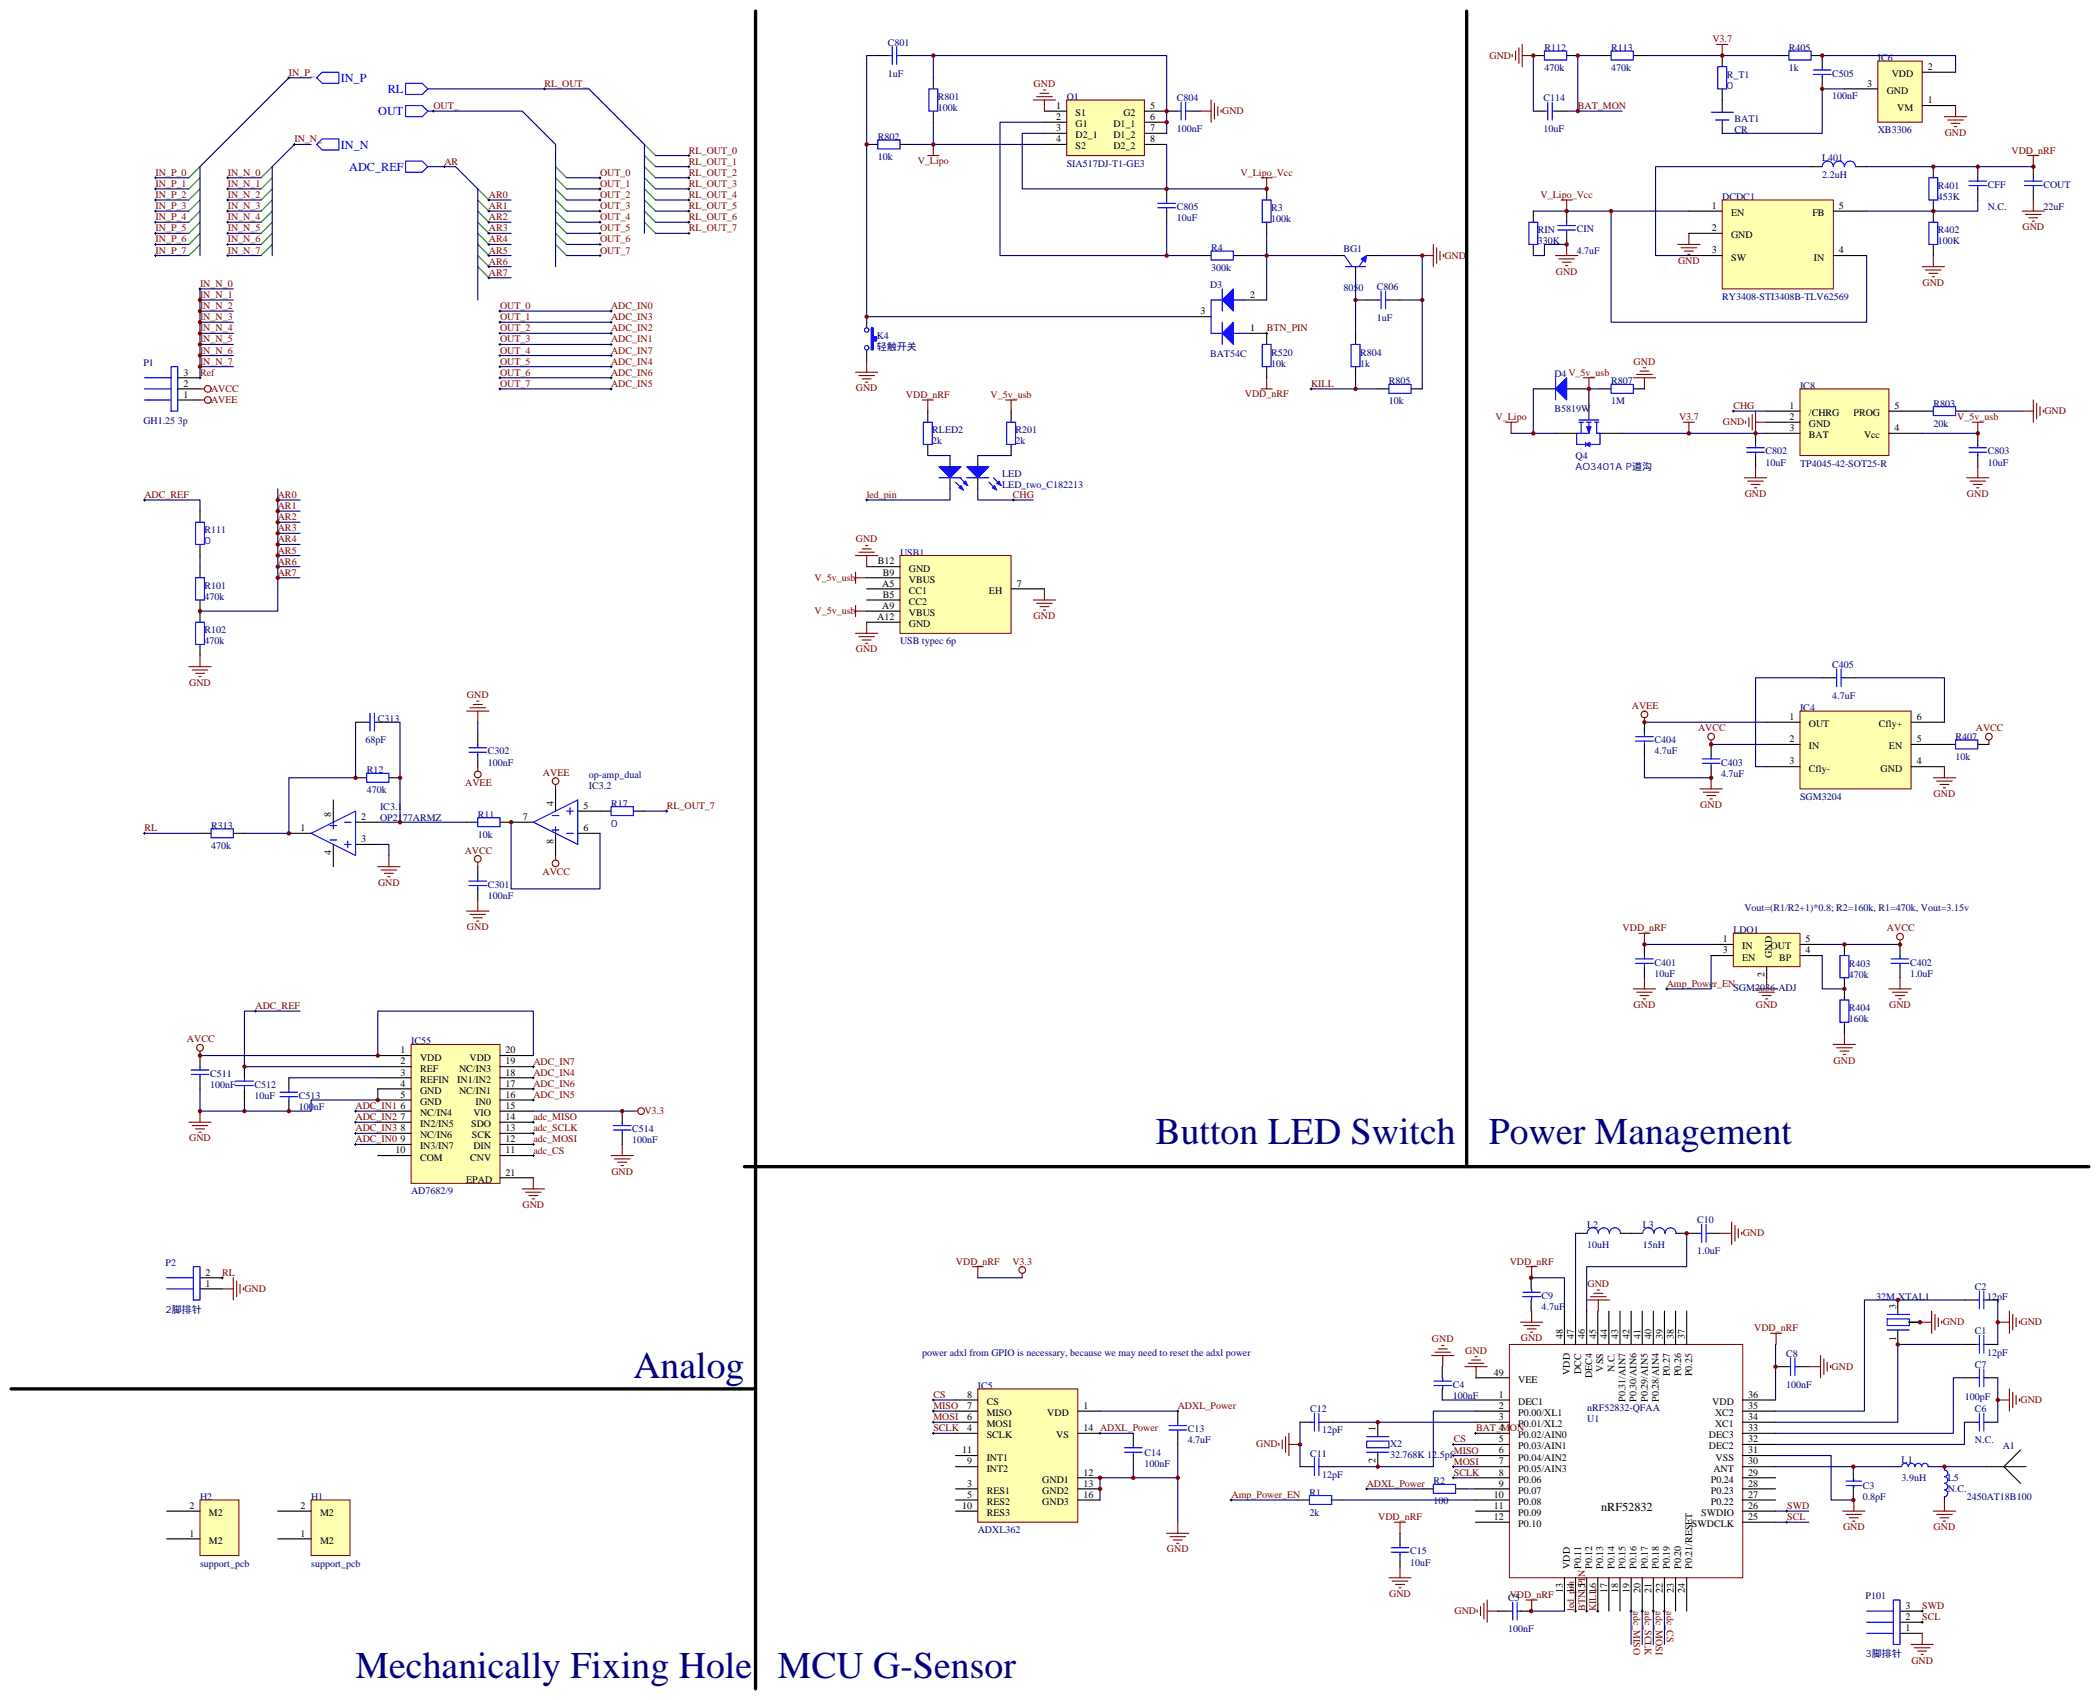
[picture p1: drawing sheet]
<svg xmlns="http://www.w3.org/2000/svg" width="667mm" height="540mm" viewBox="0 0 667 540" stroke-linecap="round" stroke-linejoin="round" font-family="sans-serif">
<defs><g id="words">
<g font-size="12" fill="#000080">
<text x="366.9" y="363.4">Button LED Switch</text>
<text x="472.7" y="363.4">Power Management</text>
<text x="201.1" y="437.4">Analog</text>
<text x="112.9" y="532.7">Mechanically Fixing Hole</text>
<text x="246.9" y="532.7">MCU G-Sensor</text>
</g>
<g font-size="3.9" fill="#00f">
<text x="108.2" y="26">IN_P</text>
<text x="123.1" y="29.5">RL</text>
<text x="120.1" y="36.5">OUT</text>
<text x="108.2" y="47.2">IN_N</text>
<text x="110.9" y="54.2">ADC_REF</text>
</g>
<text font-size="3.9" x="508.3" y="479.8">nRF52832</text>
<g font-size="3.2" fill="#000080">
<text x="281.9" y="14.5">C801</text>
<text x="490.4" y="16.2">R112</text>
<text x="511.5" y="16.2">R113</text>
<text x="568" y="16.2">R405</text>
<text x="490.4" y="22.6">470k</text>
<text x="511.5" y="22.6">470k</text>
<text x="568" y="22.6">1k</text>
<text x="596.2" y="19.4">IC6</text>
<text x="281.9" y="24.3">1uF</text>
<text x="548.2" y="28.2">0</text>
<text x="548.2" y="24.7">R_T1</text>
<text x="581.7" y="24.3">C505</text>
<text x="297.7" y="35.3">100k</text>
<text x="297.7" y="31.8">R801</text>
<text x="338.7" y="31.8">Q1</text>
<text x="373.6" y="32.1">C804</text>
<text x="490" y="32.1">C114</text>
<text x="581.7" y="31.4">100nF</text>
<text x="373.6" y="42">100nF</text>
<text x="490" y="42">10uF</text>
<text x="550.7" y="38.8">BAT1</text>
<text x="278.7" y="44.5">R802</text>
<text x="550.7" y="42.3">CR</text>
<text x="596.2" y="42.3">XB3306</text>
<text x="278.7" y="50.8">10k</text>
<text x="338.7" y="52.9">SIA517DJ-T1-GE3</text>
<text x="578.6" y="51.2">L401</text>
<text x="578.6" y="56.4">2.2uH</text>
<text x="615.2" y="60">R401</text>
<text x="631.1" y="59.6">CFF</text>
<text x="648.8" y="59.6">COUT</text>
<text x="546.8" y="63.5">DCDC1</text>
<text x="615.2" y="63.5">453K</text>
<text x="373.6" y="66.7">C805</text>
<text x="373.6" y="70.2">10uF</text>
<text x="403.6" y="70.6">100k</text>
<text x="403.6" y="67">R3</text>
<text x="631.1" y="66.7">N.C.</text>
<text x="648.8" y="66.7">22uF</text>
<text x="488.2" y="77.6">330K</text>
<text x="488.2" y="74.1">RIN</text>
<text x="500.6" y="73.7">CIN</text>
<text x="615.2" y="77.6">100K</text>
<text x="615.2" y="74.1">R402</text>
<text x="384.5" y="79.7">R4</text>
<text x="426.5" y="80.1">BG1</text>
<text x="500.6" y="80.8">4.7uF</text>
<text x="384.5" y="86.1">300k</text>
<text x="384.2" y="91.4">D3</text>
<text x="426.5" y="92.4">8050</text>
<text x="437.1" y="92.1">C806</text>
<text x="546.8" y="95.3">RY3408-STI3408B-TLV62569</text>
<text x="437.1" y="102">1uF</text>
<text x="278.3" y="107.6">K4</text>
<text x="278.3" y="111.3">轻触开关</text>
<text x="384.2" y="113.2">BAT54C</text>
<text x="403.6" y="112.9">R520</text>
<text x="431.8" y="112.9">R804</text>
<text x="45.5" y="116.1">P1</text>
<text x="403.6" y="116.4">10k</text>
<text x="431.8" y="116.4">1k</text>
<text x="493.5" y="119.6">D4V_5v_usb</text>
<text x="441" y="122.1">R805</text>
<text x="511.5" y="122.1">R807</text>
<text x="571.5" y="123.5">IC8</text>
<text x="441" y="128.4">10k</text>
<text x="493.5" y="130.9">B5819W</text>
<text x="511.5" y="128.4">1M</text>
<text x="613.8" y="129.1">R803</text>
<text x="45.5" y="134.5">GH1.25 3p</text>
<text x="296" y="137.6">RLED2</text>
<text x="322.4" y="137.6">R201</text>
<text x="613.8" y="135.5">20k</text>
<text x="296" y="141.1">2k</text>
<text x="322.4" y="141.1">2k</text>
<text x="500.2" y="149.4">AO3401A P道沟</text>
<text x="500.2" y="145.7">Q4</text>
<text x="560.6" y="144.3">C802</text>
<text x="560.6" y="147.8">10uF</text>
<text x="571.5" y="148.2">TP4045-42-SOT25-R</text>
<text x="631.1" y="144.3">C803</text>
<text x="631.1" y="147.8">10uF</text>
<text x="318.2" y="154.9">LED_two_C182213</text>
<text x="318.2" y="151.3">LED</text>
<text x="64.9" y="172.9">0</text>
<text x="64.9" y="169.3">R111</text>
<text x="285.8" y="176.4">USB1</text>
<text x="64.9" y="190.5">470k</text>
<text x="64.9" y="187">R101</text>
<text x="64.9" y="201.1">R102</text>
<text x="64.9" y="204.6">470k</text>
<text x="285.8" y="204.6">USB typec 6p</text>
<text x="581.7" y="212">C405</text>
<text x="581.7" y="221.9">4.7uF</text>
<text x="571.5" y="225.8">IC4</text>
<text x="119.9" y="229.3">C313</text>
<text x="116.1" y="236">68pF</text>
<text x="154.9" y="239.5">C302</text>
<text x="525.3" y="236">C404</text>
<text x="525.3" y="239.5">4.7uF</text>
<text x="620.9" y="235">R407</text>
<text x="116.4" y="245.5">R12</text>
<text x="154.9" y="243.1">100nF</text>
<text x="546.5" y="243.1">C403</text>
<text x="620.9" y="241.3">10k</text>
<text x="116.4" y="251.9">470k</text>
<text x="187" y="246.9">op-amp_dual</text>
<text x="187" y="250.5">IC3.2</text>
<text x="546.5" y="246.6">4.7uF</text>
<text x="120.6" y="257.2">IC3.1</text>
<text x="194" y="256.1">R17</text>
<text x="571.5" y="254">SGM3204</text>
<text x="67" y="263.2">R313</text>
<text x="120.6" y="260.7">OP2177ARMZ</text>
<text x="151.7" y="259.6">R11</text>
<text x="194" y="262.5">0</text>
<text x="67" y="269.5">470k</text>
<text x="151.7" y="266">10k</text>
<text x="154.9" y="281.9">C301</text>
<text x="154.9" y="285.4">100nF</text>
<text x="553.9" y="289.3">Vout=(R1/R2+1)*0.8; R2=160k, R1=470k, Vout=3.15v</text>
<text x="550.3" y="296.3">LDO1</text>
<text x="525.3" y="306.6">C401</text>
<text x="525.3" y="310.1">10uF</text>
<text x="587" y="310.4">470k</text>
<text x="587" y="306.9">R403</text>
<text x="606.4" y="306.6">C402</text>
<text x="606.4" y="310.1">1.0uF</text>
<text x="550.3" y="314.7">SGM2036-ADJ</text>
<text x="587" y="321">R404</text>
<text x="587" y="324.6">160k</text>
<text x="130.5" y="331.6">IC55</text>
<text x="66.7" y="341.8">C511</text>
<text x="66.7" y="345.4">100nF</text>
<text x="80.8" y="345.4">C512</text>
<text x="80.8" y="348.9">10uF</text>
<text x="94.9" y="348.9">C513</text>
<text x="94.9" y="352.4">100nF</text>
<text x="200.7" y="359.5">C514</text>
<text x="200.7" y="363">100nF</text>
<text x="130.5" y="379.2">AD7682/9</text>
<text x="503.9" y="389.8">L2</text>
<text x="521.6" y="389.8">L3</text>
<text x="538.9" y="388.4">C10</text>
<text x="52.6" y="401.8">P2</text>
<text x="503.9" y="396.2">10uH</text>
<text x="521.6" y="396.2">15nH</text>
<text x="538.9" y="398.3">1.0uF</text>
<text x="489.5" y="412.4">C9</text>
<text x="595.7" y="412.8">32M XTAL1</text>
<text x="627.1" y="409.6">C2</text>
<text x="630.9" y="412.8">12pF</text>
<text x="52.6" y="416.8">2脚排针</text>
<text x="489.5" y="415.9">4.7uF</text>
<text x="627.1" y="423.7">C1</text>
<text x="292.8" y="430.4">power adxl from GPIO is necessary, because we may need to reset the adxl power</text>
<text x="567.1" y="430.7">C8</text>
<text x="630.9" y="430.4">12pF</text>
<text x="627.1" y="434.3">C7</text>
<text x="310.4" y="441">IC5</text>
<text x="461.2" y="440.6">C4</text>
<text x="567.1" y="440.6">100nF</text>
<text x="415.9" y="448.4">C12</text>
<text x="461.2" y="444.1">100nF</text>
<text x="503.9" y="448">nRF52832-QFAA</text>
<text x="623.9" y="444.5">100pF</text>
<text x="627.1" y="448.4">C6</text>
<text x="377.1" y="454.7">C13</text>
<text x="419.8" y="455.1">12pF</text>
<text x="503.9" y="451.6">U1</text>
<text x="377.1" y="458.3">4.7uF</text>
<text x="441.3" y="459.3">X2</text>
<text x="627.1" y="458.3">N.C.</text>
<text x="635.9" y="460">A1</text>
<text x="363.4" y="462.1">C14</text>
<text x="363.4" y="465.7">100nF</text>
<text x="415.9" y="462.5">C11</text>
<text x="441.3" y="462.8">32.768K 12.5pf</text>
<text x="603.8" y="464.6">L1</text>
<text x="419.8" y="469.2">12pF</text>
<text x="455.1" y="471.3">R2</text>
<text x="591.4" y="472.7">C3</text>
<text x="603.8" y="470.3">3.9nH</text>
<text x="618.4" y="470.3">L5</text>
<text x="618.4" y="473.8">N.C.</text>
<text x="63.5" y="476.2">H2</text>
<text x="98.8" y="476.2">H1</text>
<text x="415.7" y="474.8">R1</text>
<text x="455.1" y="477.7">100</text>
<text x="591.4" y="476.2">0.8pF</text>
<text x="624.4" y="476.2">2450AT18B100</text>
<text x="415.7" y="481.2">2k</text>
<text x="310.4" y="486.8">ADXL362</text>
<text x="63.5" y="497.4">support_pcb</text>
<text x="98.8" y="497.4">support_pcb</text>
<text x="447.7" y="493.5">C15</text>
<text x="447.7" y="497.1">10uF</text>
<text x="478.9" y="508.4">C5</text>
<text x="592.3" y="507.6">P101</text>
<text x="478.9" y="518.2">100nF</text>
<text x="592.3" y="526.1">3脚排针</text>
</g>
<g font-size="3.2" fill="#800000">
<text x="543.7" y="13.5">V3.7</text>
<text x="472.9" y="18.6">GND</text>
<text x="91.7" y="24.1">IN_P_</text>
<text x="172.9" y="27.6">RL_OUT_</text>
<text x="328.2" y="27.6">GND</text>
<text x="137.6" y="34.6">OUT_</text>
<text x="500.9" y="34.6">BAT_MON</text>
<text x="388.1" y="36.2">GND</text>
<text x="93.5" y="45.2">IN_N_</text>
<text x="617.5" y="43.1">GND</text>
<text x="141.1" y="52.3">AR</text>
<text x="218.7" y="48.8">RL_OUT_0</text>
<text x="218.7" y="52.3">RL_OUT_1</text>
<text x="291.4" y="51.9">V_Lipo</text>
<text x="638.6" y="48.8">VDD_nRF</text>
<text x="49.4" y="59.3">IN_P_1</text>
<text x="49.4" y="55.8">IN_P_0</text>
<text x="72.3" y="55.8">IN_N_0</text>
<text x="72.3" y="59.3">IN_N_1</text>
<text x="190.5" y="55.8">OUT_0</text>
<text x="190.5" y="59.3">OUT_1</text>
<text x="218.7" y="55.8">RL_OUT_2</text>
<text x="218.7" y="59.3">RL_OUT_3</text>
<text x="393.9" y="55.8">V_Lipo_Vcc</text>
<text x="49.4" y="62.9">IN_P_2</text>
<text x="72.3" y="62.9">IN_N_2</text>
<text x="155.2" y="62.9">AR0</text>
<text x="190.5" y="62.9">OUT_2</text>
<text x="218.7" y="62.9">RL_OUT_4</text>
<text x="489.1" y="62.9">V_Lipo_Vcc</text>
<text x="49.4" y="66.4">IN_P_3</text>
<text x="49.4" y="69.9">IN_P_4</text>
<text x="72.3" y="66.4">IN_N_3</text>
<text x="72.3" y="69.9">IN_N_4</text>
<text x="155.2" y="66.4">AR1</text>
<text x="155.2" y="69.9">AR2</text>
<text x="190.5" y="66.4">OUT_3</text>
<text x="190.5" y="69.9">OUT_4</text>
<text x="218.7" y="66.4">RL_OUT_5</text>
<text x="218.7" y="69.9">RL_OUT_6</text>
<text x="49.4" y="73.4">IN_P_5</text>
<text x="49.4" y="77">IN_P_6</text>
<text x="72.3" y="73.4">IN_N_5</text>
<text x="72.3" y="77">IN_N_6</text>
<text x="155.2" y="73.4">AR3</text>
<text x="155.2" y="77">AR4</text>
<text x="190.5" y="73.4">OUT_5</text>
<text x="190.5" y="77">OUT_6</text>
<text x="218.7" y="73.4">RL_OUT_7</text>
<text x="642.2" y="73.1">GND</text>
<text x="49.4" y="80.5">IN_P_7</text>
<text x="72.3" y="80.5">IN_N_7</text>
<text x="155.2" y="80.5">AR5</text>
<text x="190.5" y="80.5">OUT_7</text>
<text x="458.6" y="82.1">GND</text>
<text x="532.8" y="83.7">GND</text>
<text x="155.2" y="84">AR6</text>
<text x="155.2" y="87.6">AR7</text>
<text x="494" y="87.2">GND</text>
<text x="63.5" y="91.1">IN_N_0</text>
<text x="63.5" y="94.6">IN_N_1</text>
<text x="610.4" y="90.7">GND</text>
<text x="63.5" y="98.1">IN_N_2</text>
<text x="63.5" y="101.7">IN_N_3</text>
<text x="158.7" y="98.1">OUT_0</text>
<text x="158.7" y="101.7">OUT_1</text>
<text x="194" y="101.7">ADC_IN3</text>
<text x="194" y="98.1">ADC_IN0</text>
<text x="63.5" y="105.2">IN_N_4</text>
<text x="158.7" y="105.2">OUT_2</text>
<text x="194" y="105.2">ADC_IN2</text>
<text x="402.2" y="105.2">BTN_PIN</text>
<text x="63.5" y="108.7">IN_N_5</text>
<text x="63.5" y="112.3">IN_N_6</text>
<text x="158.7" y="108.7">OUT_3</text>
<text x="158.7" y="112.3">OUT_4</text>
<text x="194" y="112.3">ADC_IN7</text>
<text x="194" y="108.7">ADC_IN1</text>
<text x="63.5" y="119.3">Ref</text>
<text x="63.5" y="115.8">IN_N_7</text>
<text x="158.7" y="115.8">OUT_5</text>
<text x="158.7" y="119.3">OUT_6</text>
<text x="194" y="115.8">ADC_IN4</text>
<text x="194" y="119.3">ADC_IN6</text>
<text x="518.7" y="115.8">GND</text>
<text x="67" y="124.4">AVCC</text>
<text x="158.7" y="122.8">OUT_7</text>
<text x="194" y="122.8">ADC_IN5</text>
<text x="271.7" y="124.2">GND</text>
<text x="416.3" y="122.8">KILL</text>
<text x="67" y="128">AVEE</text>
<text x="287.6" y="126.4">VDD_nRF</text>
<text x="314.5" y="126.4">V_5v_usb</text>
<text x="395.2" y="126">VDD_nRF</text>
<text x="550.3" y="129.9">CHG</text>
<text x="649.1" y="131.5">GND</text>
<text x="474.8" y="133.4">V_Lipo</text>
<text x="533.1" y="133.4">V3.7</text>
<text x="547" y="135">GND</text>
<text x="621.4" y="133.4">V_5v_usb</text>
<text x="45.9" y="158.1">ADC_REF</text>
<text x="88.2" y="161.6">AR1</text>
<text x="88.2" y="158.1">AR0</text>
<text x="275.2" y="158.1">led_pin</text>
<text x="321.6" y="158.1">CHG</text>
<text x="554" y="157.8">GND</text>
<text x="624.5" y="157.8">GND</text>
<text x="88.2" y="165.2">AR2</text>
<text x="88.2" y="168.7">AR3</text>
<text x="88.2" y="172.2">AR4</text>
<text x="271.7" y="172.2">GND</text>
<text x="88.2" y="175.8">AR5</text>
<text x="88.2" y="179.3">AR6</text>
<text x="88.2" y="182.8">AR7</text>
<text x="258.6" y="184.4">V_5v_usb</text>
<text x="258.6" y="195">V_5v_usb</text>
<text x="328.2" y="196.6">GND</text>
<text x="271.7" y="207.2">GND</text>
<text x="60.1" y="217.7">GND</text>
<text x="148.3" y="221.6">GND</text>
<text x="518.1" y="225.1">AVEE</text>
<text x="539.1" y="232.2">AVCC</text>
<text x="627.3" y="232.2">AVCC</text>
<text x="147.7" y="249.5">AVEE</text>
<text x="172.4" y="246.3">AVEE</text>
<text x="211.7" y="256.9">RL_OUT_7</text>
<text x="539.8" y="256.5">GND</text>
<text x="613.9" y="253">GND</text>
<text x="45.9" y="263.9">RL</text>
<text x="147.5" y="271">AVCC</text>
<text x="120" y="281.2">GND</text>
<text x="172.2" y="277.7">AVCC</text>
<text x="148.3" y="295.3">GND</text>
<text x="515.2" y="295.7">VDD_nRF</text>
<text x="599.1" y="295.7">AVCC</text>
<text x="529.2" y="313.3">Amp_Power_EN</text>
<text x="81.1" y="320.4">ADC_REF</text>
<text x="518.7" y="320">GND</text>
<text x="557.5" y="320">GND</text>
<text x="599.8" y="320">GND</text>
<text x="59.3" y="331">AVCC</text>
<text x="169.3" y="341.6">ADC_IN4</text>
<text x="169.3" y="338">ADC_IN7</text>
<text x="582.2" y="337.7">GND</text>
<text x="169.3" y="345.1">ADC_IN6</text>
<text x="112.9" y="352.1">ADC_IN1</text>
<text x="169.3" y="348.6">ADC_IN5</text>
<text x="204.6" y="353.7">V3.3</text>
<text x="112.9" y="359.2">ADC_IN3</text>
<text x="112.9" y="355.7">ADC_IN2</text>
<text x="169.3" y="359.2">adc_SCLK</text>
<text x="169.3" y="355.7">adc_MISO</text>
<text x="60.1" y="362.4">GND</text>
<text x="112.9" y="362.7">ADC_IN0</text>
<text x="169.3" y="362.7">adc_MOSI</text>
<text x="169.3" y="366.3">adc_CS</text>
<text x="194.1" y="373">GND</text>
<text x="165.9" y="383.5">GND</text>
<text x="553.3" y="392.5">GND</text>
<text x="303.5" y="401.5">VDD_nRF</text>
<text x="321.4" y="401.5">V3.3</text>
<text x="479.4" y="401.5">VDD_nRF</text>
<text x="70.6" y="405.1">RL</text>
<text x="77.6" y="410.2">GND</text>
<text x="504" y="408.6">GND</text>
<text x="482.9" y="425.9">GND</text>
<text x="557" y="422.7">VDD_nRF</text>
<text x="616.8" y="420.8">GND</text>
<text x="641.5" y="420.8">GND</text>
<text x="454.6" y="426.2">GND</text>
<text x="465.2" y="429.8">GND</text>
<text x="581.5" y="434.9">GND</text>
<text x="296.3" y="443.9">CS</text>
<text x="296.3" y="447.4">MISO</text>
<text x="373.9" y="447.4">ADXL_Power</text>
<text x="641.5" y="445.5">GND</text>
<text x="296.3" y="450.9">MOSI</text>
<text x="296.3" y="454.4">SCLK</text>
<text x="468.7" y="454.4">BAT_MON</text>
<text x="398.8" y="459.6">GND</text>
<text x="461.6" y="458">CS</text>
<text x="461.6" y="461.5">MISO</text>
<text x="461.6" y="465">MOSI</text>
<text x="433.9" y="472.1">ADXL_Power</text>
<text x="461.6" y="468.6">SCLK</text>
<text x="391" y="475.6">Amp_Power_EN</text>
<text x="567.4" y="479.1">SWD</text>
<text x="437.6" y="482.7">VDD_nRF</text>
<text x="567.4" y="482.7">SCL</text>
<text x="585.2" y="485.8">GND</text>
<text x="613.9" y="485.8">GND</text>
<text x="370.5" y="492.9">GND</text>
<text x="441.1" y="507">GND</text>
<text x="479.4" y="507.4">VDD_nRF</text>
<text x="461.8" y="512.5">GND</text>
<text x="499.8" y="511.5" transform="rotate(-90 499.8 511.5)">led_pin</text>
<text x="503.3" y="511.5" transform="rotate(-90 503.3 511.5)">BTN_PIN</text>
<text x="506.8" y="511.5" transform="rotate(-90 506.8 511.5)">KILL</text>
<text x="518.7" y="511.5" transform="rotate(90 518.7 511.5)">adc_MISO</text>
<text x="522.2" y="511.5" transform="rotate(90 522.2 511.5)">adc_SCLK</text>
<text x="525.7" y="511.5" transform="rotate(90 525.7 511.5)">adc_MOSI</text>
<text x="529.3" y="511.5" transform="rotate(90 529.3 511.5)">adc_CS</text>
<text x="610.3" y="510.9">SWD</text>
<text x="610.3" y="514.4">SCL</text>
<text x="606.9" y="528.2">GND</text>
</g>
<g font-size="3.2">
<text x="612.1" y="22.2">2</text>
<text x="592.8" y="27.5">3</text>
<text x="599" y="29.8">GND</text>
<text x="600.6" y="24.5">VDD</text>
<text x="335.3" y="34.6">1</text>
<text x="365.1" y="34.6">5</text>
<text x="602.4" y="35.1">VM</text>
<text x="612.1" y="32.8">1</text>
<text x="335.3" y="38.1">2</text>
<text x="335.3" y="41.6">3</text>
<text x="341.5" y="36.9">S1</text>
<text x="341.5" y="40.4">G1</text>
<text x="353.5" y="40.4">D1_1</text>
<text x="356.7" y="36.9">G2</text>
<text x="365.1" y="38.1">6</text>
<text x="365.1" y="41.6">7</text>
<text x="335.3" y="45.2">4</text>
<text x="341.5" y="43.9">D2_1</text>
<text x="341.5" y="47.4">S2</text>
<text x="353.5" y="43.9">D1_2</text>
<text x="353.5" y="47.4">D2_2</text>
<text x="365.1" y="45.2">8</text>
<text x="543.5" y="66.3">1</text>
<text x="549.6" y="68.6">EN</text>
<text x="575.4" y="68.6">FB</text>
<text x="583.8" y="66.3">5</text>
<text x="543.5" y="73.4">2</text>
<text x="549.6" y="75.7">GND</text>
<text x="543.5" y="80.4">3</text>
<text x="549.6" y="82.7">SW</text>
<text x="575.9" y="82.7">IN</text>
<text x="583.8" y="80.4">4</text>
<text x="396.9" y="94.5">2</text>
<text x="381.2" y="99.8">3</text>
<text x="396.9" y="105.1">1</text>
<text x="58.2" y="119.2">3</text>
<text x="58.2" y="122.8">2</text>
<text x="58.2" y="126.3">1</text>
<text x="568.1" y="129.8">1</text>
<text x="601.5" y="129.8">5</text>
<text x="568.1" y="133.4">2</text>
<text x="568.1" y="136.9">3</text>
<text x="574.3" y="132.1">/CHRG</text>
<text x="574.3" y="135.6">GND</text>
<text x="588.5" y="132.1">PROG</text>
<text x="601.5" y="136.9">4</text>
<text x="574.3" y="139.2">BAT</text>
<text x="591.8" y="139.2">Vcc</text>
<text x="278.7" y="179.2">B12</text>
<text x="280.3" y="182.7">B9</text>
<text x="288.6" y="185">VBUS</text>
<text x="288.6" y="181.5">GND</text>
<text x="280.1" y="186.3">A5</text>
<text x="280.3" y="189.8">B5</text>
<text x="288.6" y="188.6">CC1</text>
<text x="314" y="188.6">EH</text>
<text x="322.8" y="186.3">7</text>
<text x="278.5" y="196.9">A12</text>
<text x="280.1" y="193.3">A9</text>
<text x="288.6" y="195.6">VBUS</text>
<text x="288.6" y="192.1">CC2</text>
<text x="288.6" y="199.1">GND</text>
<text x="568.1" y="228.6">1</text>
<text x="574.3" y="230.9">OUT</text>
<text x="596.6" y="230.9">Cfly+</text>
<text x="608.5" y="228.6">6</text>
<text x="568.1" y="235.7">2</text>
<text x="574.3" y="237.9">IN</text>
<text x="599.7" y="237.9">EN</text>
<text x="608.5" y="235.7">5</text>
<text x="568.1" y="242.7">3</text>
<text x="574.3" y="245">Cfly-</text>
<text x="597.1" y="245">GND</text>
<text x="608.5" y="242.7">4</text>
<text x="175.7" y="255.8" transform="rotate(-90 175.7 255.8)">4</text>
<text x="185.2" y="256.8">5</text>
<text x="95.4" y="263.9">1</text>
<text x="105.1" y="259.3" transform="rotate(-90 105.1 259.3)">8</text>
<text x="114.7" y="260.4">2</text>
<text x="166" y="260.4">7</text>
<text x="185.2" y="263.9">6</text>
<text x="114.7" y="267.4">3</text>
<text x="175.7" y="267.9" transform="rotate(-90 175.7 267.9)">8</text>
<text x="105.1" y="271.5" transform="rotate(-90 105.1 271.5)">4</text>
<text x="547" y="299.2">1</text>
<text x="573.3" y="299.2">5</text>
<text x="547" y="302.7">3</text>
<text x="553.2" y="301.4">IN</text>
<text x="553.2" y="305">EN</text>
<text x="562.2" y="301.4">OUT</text>
<text x="562.5" y="304.1" transform="rotate(-90 562.5 304.1)">GND</text>
<text x="564.8" y="305">BP</text>
<text x="573.3" y="302.7">4</text>
<text x="560.2" y="310.3" transform="rotate(-90 560.2 310.3)">2</text>
<text x="127.2" y="334.4">1</text>
<text x="160.5" y="334.4">20</text>
<text x="127.2" y="338">2</text>
<text x="127.2" y="341.5">3</text>
<text x="133.3" y="336.7">VDD</text>
<text x="133.3" y="340.3">REF</text>
<text x="145.7" y="340.3">NC/IN3</text>
<text x="149.1" y="336.7">VDD</text>
<text x="160.5" y="341.5">18</text>
<text x="160.5" y="338">19</text>
<text x="127.2" y="345">4</text>
<text x="133.3" y="343.8">REFIN</text>
<text x="133.3" y="347.3">GND</text>
<text x="145.2" y="343.8">IN1/IN2</text>
<text x="145.7" y="347.3">NC/IN1</text>
<text x="160.5" y="345">17</text>
<text x="127.2" y="348.5">5</text>
<text x="127.2" y="352.1">6</text>
<text x="133.3" y="350.8">GND</text>
<text x="151" y="350.8">IN0</text>
<text x="160.5" y="352.1">15</text>
<text x="160.5" y="348.5">16</text>
<text x="127.2" y="355.6">7</text>
<text x="127.2" y="359.1">8</text>
<text x="133.3" y="354.4">NC/IN4</text>
<text x="133.3" y="357.9">IN2/IN5</text>
<text x="149.6" y="357.9">SDO</text>
<text x="150.3" y="354.4">VIO</text>
<text x="160.5" y="359.1">13</text>
<text x="160.5" y="355.6">14</text>
<text x="127.2" y="362.7">9</text>
<text x="133.3" y="361.4">NC/IN6</text>
<text x="133.3" y="364.9">IN3/IN7</text>
<text x="149.8" y="361.4">SCK</text>
<text x="150.3" y="364.9">DIN</text>
<text x="160.5" y="362.7">12</text>
<text x="125.6" y="366.2">10</text>
<text x="133.3" y="368.5">COM</text>
<text x="149.3" y="368.5">CNV</text>
<text x="160.5" y="366.2">11</text>
<text x="148" y="375.5">EPAD</text>
<text x="160.5" y="373.2">21</text>
<text x="65.3" y="405">2</text>
<text x="65.3" y="408.5">1</text>
<text x="602" y="415.6" transform="rotate(-90 602 415.6)">3</text>
<text x="496.2" y="425.1" transform="rotate(-90 496.2 425.1)">48</text>
<text x="499.7" y="425.1" transform="rotate(-90 499.7 425.1)">47</text>
<text x="503.2" y="425.1" transform="rotate(-90 503.2 425.1)">46</text>
<text x="506.8" y="425.1" transform="rotate(-90 506.8 425.1)">45</text>
<text x="510.3" y="425.1" transform="rotate(-90 510.3 425.1)">44</text>
<text x="513.8" y="425.1" transform="rotate(-90 513.8 425.1)">43</text>
<text x="517.3" y="425.1" transform="rotate(-90 517.3 425.1)">42</text>
<text x="520.9" y="425.1" transform="rotate(-90 520.9 425.1)">41</text>
<text x="524.4" y="425.1" transform="rotate(-90 524.4 425.1)">40</text>
<text x="527.9" y="425.1" transform="rotate(-90 527.9 425.1)">39</text>
<text x="531.4" y="425.1" transform="rotate(-90 531.4 425.1)">38</text>
<text x="535" y="425.1" transform="rotate(-90 535 425.1)">37</text>
<text x="602" y="425.6" transform="rotate(-90 602 425.6)">1</text>
<text x="474.3" y="436.7">49</text>
<text x="498.5" y="436.5" transform="rotate(-90 498.5 436.5)">VDD</text>
<text x="502" y="436.2" transform="rotate(-90 502 436.2)">DCC</text>
<text x="505.5" y="437.6" transform="rotate(-90 505.5 437.6)">DEC4</text>
<text x="509" y="435.5" transform="rotate(-90 509 435.5)">VSS</text>
<text x="512.6" y="435.7" transform="rotate(-90 512.6 435.7)">N.C.</text>
<text x="530.2" y="437" transform="rotate(-90 530.2 437)">P0.27</text>
<text x="533.7" y="437" transform="rotate(-90 533.7 437)">P0.26</text>
<text x="537.3" y="437" transform="rotate(-90 537.3 437)">P0.25</text>
<text x="307.1" y="443.8">8</text>
<text x="475.9" y="443.8">1</text>
<text x="482.1" y="439">VEE</text>
<text x="555.1" y="443.8">36</text>
<text x="307.1" y="447.3">7</text>
<text x="313.3" y="446.1">CS</text>
<text x="313.3" y="449.6">MISO</text>
<text x="332.5" y="449.6">VDD</text>
<text x="344" y="447.3">1</text>
<text x="475.9" y="447.3">2</text>
<text x="482.1" y="446.1">DEC1</text>
<text x="482.1" y="449.6">P0.00/XL1</text>
<text x="516.1" y="445.1" transform="rotate(-90 516.1 445.1)">P0.31/AIN7</text>
<text x="519.6" y="445.1" transform="rotate(-90 519.6 445.1)">P0.30/AIN6</text>
<text x="523.2" y="445.1" transform="rotate(-90 523.2 445.1)">P0.29/AIN5</text>
<text x="526.7" y="445.1" transform="rotate(-90 526.7 445.1)">P0.28/AIN4</text>
<text x="543.6" y="446.1">VDD</text>
<text x="544.5" y="449.6">XC2</text>
<text x="555.1" y="447.3">35</text>
<text x="307.1" y="450.9">6</text>
<text x="307.1" y="454.4">4</text>
<text x="313.3" y="453.1">MOSI</text>
<text x="344" y="454.4">14 ADXL_Power</text>
<text x="436.7" y="454.4" transform="rotate(-90 436.7 454.4)">1</text>
<text x="475.9" y="450.9">3</text>
<text x="475.9" y="454.4">4</text>
<text x="482.1" y="453.1">P0.01/XL2</text>
<text x="544.5" y="453.1">XC1</text>
<text x="555.1" y="454.4">33</text>
<text x="555.1" y="450.9">34</text>
<text x="305.5" y="461.4">11</text>
<text x="313.3" y="456.7">SCLK</text>
<text x="335.3" y="456.7">VS</text>
<text x="475.9" y="457.9">5</text>
<text x="475.9" y="461.4">6</text>
<text x="482.1" y="456.7">P0.02/AIN0</text>
<text x="482.1" y="460.2">P0.03/AIN1</text>
<text x="542.6" y="460.2">DEC2</text>
<text x="542.6" y="456.7">DEC3</text>
<text x="555.1" y="461.4">31</text>
<text x="555.1" y="457.9">32</text>
<text x="307.1" y="465">9</text>
<text x="313.3" y="463.7">INT1</text>
<text x="313.3" y="467.3">INT2</text>
<text x="436.7" y="464.4" transform="rotate(-90 436.7 464.4)">2</text>
<text x="475.9" y="465">7</text>
<text x="482.1" y="463.7">P0.04/AIN2</text>
<text x="482.1" y="467.3">P0.05/AIN3</text>
<text x="544" y="467.3">ANT</text>
<text x="544.7" y="463.7">VSS</text>
<text x="555.1" y="465">30</text>
<text x="307.1" y="472">3</text>
<text x="330.9" y="470.8">GND1</text>
<text x="344" y="468.5">12</text>
<text x="344" y="472">13</text>
<text x="475.9" y="468.5">8</text>
<text x="475.9" y="472">9</text>
<text x="482.1" y="470.8">P0.06</text>
<text x="543.2" y="470.8">P0.24</text>
<text x="555.1" y="472">28</text>
<text x="555.1" y="468.5">29</text>
<text x="60.1" y="479.1">2</text>
<text x="95.4" y="479.1">2</text>
<text x="305.5" y="479.1">10</text>
<text x="307.1" y="475.5">5</text>
<text x="313.3" y="477.8">RES2</text>
<text x="313.3" y="474.3">RES1</text>
<text x="330.9" y="474.3">GND2</text>
<text x="330.9" y="477.8">GND3</text>
<text x="344" y="475.5">16</text>
<text x="474.3" y="475.5">10</text>
<text x="474.3" y="479.1">11</text>
<text x="482.1" y="474.3">P0.07</text>
<text x="482.1" y="477.8">P0.08</text>
<text x="543.2" y="477.8">P0.22</text>
<text x="543.2" y="474.3">P0.23</text>
<text x="555.1" y="479.1">26</text>
<text x="555.1" y="475.5">27</text>
<text x="66.3" y="481.4">M2</text>
<text x="101.6" y="481.4">M2</text>
<text x="313.3" y="481.4">RES3</text>
<text x="474.3" y="482.6">12</text>
<text x="482.1" y="484.9">P0.10</text>
<text x="482.1" y="481.4">P0.09</text>
<text x="537.2" y="484.9">SWDCLK</text>
<text x="540.1" y="481.4">SWDIO</text>
<text x="555.1" y="482.6">25</text>
<text x="60.1" y="487.9">1</text>
<text x="66.3" y="490.2">M2</text>
<text x="95.4" y="487.9">1</text>
<text x="101.6" y="490.2">M2</text>
<text x="498.5" y="498.1" transform="rotate(-90 498.5 498.1)">VDD</text>
<text x="502" y="498.1" transform="rotate(-90 502 498.1)">P0.11</text>
<text x="505.5" y="498.1" transform="rotate(-90 505.5 498.1)">P0.12</text>
<text x="509" y="498.1" transform="rotate(-90 509 498.1)">P0.13</text>
<text x="512.6" y="498.1" transform="rotate(-90 512.6 498.1)">P0.14</text>
<text x="516.1" y="498.1" transform="rotate(-90 516.1 498.1)">P0.15</text>
<text x="519.6" y="498.1" transform="rotate(-90 519.6 498.1)">P0.16</text>
<text x="523.2" y="498.1" transform="rotate(-90 523.2 498.1)">P0.17</text>
<text x="526.7" y="498.1" transform="rotate(-90 526.7 498.1)">P0.18</text>
<text x="530.2" y="498.1" transform="rotate(-90 530.2 498.1)">P0.19</text>
<text x="533.7" y="498.1" transform="rotate(-90 533.7 498.1)">P0.20</text>
<text x="537.3" y="498.1" transform="rotate(-90 537.3 498.1)">P0.21/RESET</text>
<text x="496.2" y="505.9" transform="rotate(-90 496.2 505.9)">13</text>
<text x="499.7" y="505.9" transform="rotate(-90 499.7 505.9)">14</text>
<text x="503.2" y="505.9" transform="rotate(-90 503.2 505.9)">15</text>
<text x="506.8" y="505.9" transform="rotate(-90 506.8 505.9)">16</text>
<text x="510.3" y="505.9" transform="rotate(-90 510.3 505.9)">17</text>
<text x="513.8" y="505.9" transform="rotate(-90 513.8 505.9)">18</text>
<text x="517.3" y="505.9" transform="rotate(-90 517.3 505.9)">19</text>
<text x="520.9" y="505.9" transform="rotate(-90 520.9 505.9)">20</text>
<text x="524.4" y="505.9" transform="rotate(-90 524.4 505.9)">21</text>
<text x="527.9" y="505.9" transform="rotate(-90 527.9 505.9)">22</text>
<text x="531.4" y="505.9" transform="rotate(-90 531.4 505.9)">23</text>
<text x="535" y="505.9" transform="rotate(-90 535 505.9)">24</text>
<text x="605" y="514.4">2</text>
<text x="605" y="510.8">3</text>
<text x="605" y="517.9">1</text>
</g>
</g></defs>
<g fill="none" stroke="#000" stroke-width=".32">
<path d="M91.4 24.7h.7M91.7 24.3v.7M137.2 35.3h.7M137.6 34.9v.7M172.5 28.2h.7M172.9 27.9v.7M500.6 35.3h.7M500.9 34.9v.7M49 60h.7M49 56.4h.7M49.4 56.1v.7M49.4 59.6v.7"/>
<path d="M72 60h.7M72 56.4h.7M72.3 56.1v.7M72.3 59.6v.7M93.1 45.9h.7M93.5 45.5v.7M140.8 52.9h.7M141.1 52.6v.7M190.1 60h.8M190.1 56.4h.8M190.5 56.1v.7M190.5 59.6v.7"/>
<path d="M218.4 60h.7M218.4 56.4h.7M218.4 49.4h.7M218.4 52.9h.7M218.7 49v.7M218.7 52.6v.7M218.7 56.1v.7M218.7 59.6v.7M49 63.5h.7M49 67h.7M49 70.6h.7M49 74.1h.7"/>
<path d="M49 77.6h.7M49.4 63.1v.8M49.4 66.7v.7M49.4 70.2v.7M49.4 73.7v.7M49.4 77.3v.7M72 63.5h.7M72 67h.7M72 70.6h.7M72 74.1h.7M72 77.6h.7M72.3 63.1v.8"/>
<path d="M72.3 66.7v.7M72.3 70.2v.7M72.3 73.7v.7M72.3 77.3v.7M154.9 63.5h.7M154.9 67h.7M154.9 70.6h.7M154.9 74.1h.7M154.9 77.6h.7M155.2 63.1v.8M155.2 66.7v.7M155.2 70.2v.7"/>
<path d="M155.2 73.7v.7M155.2 77.3v.7M190.1 63.5h.8M190.1 67h.8M190.1 70.6h.8M190.1 74.1h.8M190.1 77.6h.8M190.5 63.1v.8M190.5 66.7v.7M190.5 70.2v.7M190.5 73.7v.7M190.5 77.3v.7"/>
<path d="M218.4 63.5h.7M218.4 67h.7M218.4 70.6h.7M218.4 74.1h.7M218.7 63.1v.8M218.7 66.7v.7M218.7 70.2v.7M218.7 73.7v.7M49 81.1h.7M49.4 80.8v.7M63.1 91.7h.8M63.1 95.3h.8"/>
<path d="M63.1 98.8h.8M63.5 91.4v.7M63.5 94.9v.7M63.5 98.4v.7M72 81.1h.7M72.3 80.8v.7M154.9 81.1h.7M154.9 84.7h.7M154.9 88.2h.7M155.2 80.8v.7M155.2 84.3v.7M155.2 87.8v.7"/>
<path d="M158.4 98.8h.7M158.7 98.4v.7M190.1 81.1h.8M190.5 80.8v.7M193.7 98.8h.7M194 98.4v.7M63.1 119.9h.8M63.1 102.3h.8M63.1 105.8h.8M63.1 109.4h.8M63.1 112.9h.8M63.1 116.4h.8"/>
<path d="M63.5 102v.7M63.5 105.5v.7M63.5 109v.7M63.5 112.5v.7M63.5 116.1v.7M63.5 119.6v.7M158.4 119.9h.7M158.4 102.3h.7M158.4 105.8h.7M158.4 109.4h.7M158.4 112.9h.7M158.4 116.4h.7"/>
<path d="M158.7 102v.7M158.7 105.5v.7M158.7 109v.7M158.7 112.5v.7M158.7 116.1v.7M158.7 119.6v.7M193.7 119.9h.7M193.7 102.3h.7M193.7 105.8h.7M193.7 109.4h.7M193.7 112.9h.7M193.7 116.4h.7"/>
<path d="M194 102v.7M194 105.5v.7M194 109v.7M194 112.5v.7M194 116.1v.7M194 119.6v.7M401.8 105.8h.7M402.2 105.5v.7M158.4 123.5h.7M158.7 123.1v.7M193.7 123.5h.7M194 123.1v.7"/>
<path d="M415.9 123.5h.7M416.3 123.1v.7M550 130.5h.7M550.3 130.2v.7M45.5 158.8h.7M45.9 158.4v.7M87.8 158.8h.7M88.2 158.4v.7M274.8 158.8h.7M275.2 158.4v.7M321.4 158.8h.7M321.7 158.4v.7"/>
<path d="M87.8 162.3h.7M87.8 165.8h.7M87.8 169.3h.7M87.8 172.9h.7M87.8 176.4h.7M87.8 179.9h.7M88.2 161.9v.7M88.2 165.5v.7M88.2 169v.7M88.2 172.5v.7M88.2 176v.7M88.2 179.6v.7"/>
<path d="M87.8 183.4h.7M88.2 183.1v.7M211.3 257.5h.7M211.7 257.2v.7M45.5 264.6h.7M45.9 264.2v.7M528.8 314h.7M529.2 313.6v.7M80.8 321h.7M81.1 320.7v.7M169 338.7h.7M169.3 338.3v.7"/>
<path d="M112.5 359.8h.7M112.5 356.3h.7M112.5 352.8h.7M112.9 352.4v.7M112.9 356v.7M112.9 359.5v.7M169 359.8h.7M169 356.3h.7M169 342.2h.7M169 349.2h.7M169 345.7h.7M169.3 341.8v.7"/>
<path d="M169.3 345.4v.7M169.3 348.9v.7M169.3 356v.7M169.3 359.5v.7M112.5 363.4h.7M112.9 363v.7M169 363.4h.7M169 366.9h.7M169.3 363v.7M169.3 366.5v.7M70.2 405.7h.7M70.6 405.3v.7"/>
<path d="M296 444.5h.7M296 448h.7M296 451.6h.7M296 455.1h.7M296.3 444.1v.8M296.3 447.7v.7M296.3 451.2v.7M296.3 454.7v.7M348.9 455.1h.7M349.2 454.7v.7M373.6 448h.7M373.9 447.7v.7"/>
<path d="M461.1 458.6h.7M461.4 458.3v.7M468.1 455.1h.7M468.5 454.7v.7M390.5 476.2h.7M390.9 475.9v.7M433.6 472.7h.7M433.9 472.4v.7M461.1 469.2h.7M461.1 462.1h.7M461.1 465.7h.7M461.4 461.8v.7"/>
<path d="M461.4 465.3v.7M461.4 468.8v.7M566.9 479.8h.7M567.3 479.4v.7M566.9 483.3h.7M567.3 483v.7M499.9 511.5h.7M500.2 511.2v.7M503.4 511.5h.7M503.8 511.2v.7M506.9 511.5h.7M507.3 511.2v.7"/>
<path d="M517.5 511.5h.7M517.9 511.2v.7M521.1 511.5h.7M521.4 511.2v.7M524.6 511.5h.7M524.9 511.2v.7M528.1 511.5h.7M528.5 511.2v.7M610 511.5h.7M610 515.1h.7M610.3 511.2v.7M610.3 514.7v.7"/>
</g>
<g fill="none" stroke="#800000" stroke-width=".35">
<path d="M480.1 17.3v.7M481.2 16.2v2.9M482.2 15.2v4.9M483.3 17.6h3.5M483.3 14.1v7.1M545 14.1h3.6M546.8 14.1v3.5M328.1 31.8h7M329.1 30.7h5M330.2 29.6h2.8M331.3 28.6h.7M331.6 31.8v3.5"/>
<path d="M381 35.3h3.5M384.5 31.8v7M385.6 32.8v4.9M386.6 33.9v2.8M387.7 34.9v.7M617.4 37h7M618.4 38.1h5M619.5 39.2h2.8M620.9 33.5v3.5M294.6 49.4h3.5M296.3 45.9v3.5M400.4 56.4h3.5"/>
<path d="M402.2 56.4v3.6M620.5 40.2h.7M643.8 49.4h3.5M645.6 49.4v3.5M455.1 77.6v7.1M456.1 78.7v4.9M457.2 79.7v2.9M495.7 63.5h3.5M497.4 63.5v3.5M497.4 77.6v3.5M532.7 77.6h7.1M533.8 78.7h4.9"/>
<path d="M534.8 79.7h2.8M536.2 74.1v3.5M642.1 67h7M643.1 68.1h5M644.2 69.1h2.8M645.2 70.2h.7M645.6 63.5v3.5M451.6 81.1h3.5M458.3 80.8v.7M493.9 81.1h7M494.9 82.2h5M496 83.3h2.8"/>
<path d="M497.1 84.3h.7M535.9 80.8h.7M610.3 84.7h7.1M611.4 85.7h4.9M612.4 86.8h2.8M613.5 87.8h.7M613.8 81.1v3.6M271.6 118.2h7.1M272.7 119.2h4.9M275.2 114.7v3.5M402.2 119.9v3.6M502.7 119.9h3.5"/>
<path d="M504.5 119.9v3.6M518.6 119.9h7M519.6 118.9h5M520.7 117.8h2.8M521.8 116.8h.7M522.1 119.9v3.6M63.5 127h1.4M63.5 123.5h1.4M273.8 120.3h2.8M274.8 121.4h.7M292.8 127h3.5M294.6 127v3.5"/>
<path d="M319.3 127h3.5M321 127v3.5M400.4 123.5h3.5M478 134.1h3.5M479.8 134.1v3.5M534.5 134.1h3.5M536.2 134.1v3.5M554.2 133.7v.7M555.3 132.6v2.9M556.3 131.6v4.9M557.4 134.1h3.5M557.4 130.5v7.1"/>
<path d="M626.2 134.1h3.5M627.9 134.1v3.5M642.1 130.5h3.5M645.6 127v7.1M646.6 128.1v4.9M647.7 129.1v2.8M648.8 130.2v.7M553.9 151.7h7M554.9 152.8h5M556 153.8h2.8M557 154.9h.7M557.4 148.2v3.5"/>
<path d="M624.4 151.7h7.1M625.5 152.8h4.9M626.5 153.8h2.9M627.6 154.9h.7M627.9 148.2v3.5M271.6 176.4h7.1M272.7 175.3h4.9M273.8 174.3h2.8M274.8 173.2h.7M275.2 176.4v3.5M271.6 183.4h3.6M271.6 181.7v3.5"/>
<path d="M271.6 192.3v3.5M271.6 194h3.6M275.2 197.6v3.5M328.1 190.5h7M329.1 191.6h5M330.2 192.6h2.8M331.3 193.7h.7M331.6 187v3.5M60 211.7h7M61 212.7h5M62.1 213.8h2.8M63.1 214.8h.8"/>
<path d="M63.5 208.1v3.6M271.6 201.1h7.1M272.7 202.1h4.9M273.8 203.2h2.8M274.8 204.3h.7M148.2 225.8h7M149.2 224.7h5M150.3 223.7h2.8M151.3 222.6h.7M151.7 225.8v3.5M522.1 227.9v1.4M543.3 232.8a1.06 1.06 0 0 0-1 1.5 1.06 1.06 0 0 0 1.8 .3 1.06 1.06 0 0 0-.5-1.7l-.3-.1"/>
<path d="M543.3 235v1.4M631.5 235v1.4M151.7 243.4v1.4M176.4 249.1v1.4M539.8 250.5h7M540.8 251.5h4.9M541.9 252.6h2.8M542.9 253.6h.7M543.3 246.9v3.6M613.8 246.9h7.1M614.9 248h4.9M615.9 249.1h2.9"/>
<path d="M617 250.1h.7M617.4 243.4v3.5M119.9 275.2h7.1M121 276.2h4.9M122.1 277.3h2.8M123.1 278.3h.7M123.5 271.6v3.6M151.7 273.8v1.4M176.4 271.6v1.5M148.2 289.3h7M149.2 290.3h5M150.3 291.4h2.8"/>
<path d="M151.3 292.5h.7M151.7 285.8v3.5M520.3 296.3h3.6M522.1 296.3v3.6M603.2 298.5v1.4M518.6 314h7M519.6 315h5M520.7 316.1h2.8M521.8 317.1h.7M522.1 310.4v3.6M557.4 314h7M558.4 315h5"/>
<path d="M559.5 316.1h2.8M560.6 317.1h.7M560.9 310.4v3.6M599.7 314h7.1M600.8 315h4.9M601.8 316.1h2.9M602.9 317.1h.7M603.2 310.4v3.6M63.5 333.7v1.4M582.1 331.6h7M583.1 332.7h5M584.2 333.7h2.8"/>
<path d="M585.3 334.8h.7M585.6 328.1v3.5M60 356.3h7M61 357.4h5M62.1 358.4h2.8M63.1 359.5h.8M63.5 352.8v3.5M201.1 352.8h1.4M204.6 352.8a1.06 1.06 0 0 0-1.5-1 1.06 1.06 0 0 0-.3 1.8 1.06 1.06 0 0 0 1.8-.5v-.3M165.8 377.5h7.1M166.9 378.5h4.9M167.9 379.6h2.8"/>
<path d="M169.3 373.9v3.6M194 366.9h7.1M195.1 367.9h4.9M196.1 369h2.9M197.2 370.1h.7M197.6 363.4v3.5M169 380.6h.7M546.3 391.6h3.5M549.8 388.1v7M550.9 389.1v5M551.9 390.2v2.8M553 391.2v.7"/>
<path d="M70.6 409.2h3.5M74.1 405.7v7.1M75.1 406.8v4.9M76.2 407.8v2.8M77.3 408.9v.7M308.7 402.2h3.5M310.4 402.2v3.5M324.6 404.3v1.4M482.8 419.8h7M484.5 402.2h3.6M486.3 402.2v3.5M486.3 416.3v3.5"/>
<path d="M503.9 412.8h7.1M505 411.7h4.9M506 410.6h2.9M507.1 409.6h.7M507.5 412.8v3.5M609.8 419.8h3.5M613.3 416.3v7M614.4 417.3v5M615.4 418.4v2.8M616.5 419.5v.7M634.5 419.8h3.5M638 416.3v7"/>
<path d="M639 417.3v5M640.1 418.4v2.8M641.2 419.5v.7M454.5 430.4h7.1M455.6 429.3h4.9M456.7 428.3h2.8M457.7 427.2h.7M458.1 430.4v3.5M465.1 433.9h7.1M466.2 432.9h4.9M467.2 431.8h2.9M468.3 430.7h.7"/>
<path d="M468.7 433.9v3.5M483.8 420.9h5M484.9 421.9h2.8M485.9 423h.7M562.1 423.3h3.6M563.9 423.3v3.6M574.5 433.9h3.5M578 430.4v7M579.1 431.4v5M580.1 432.5v2.8M581.2 433.6v.7M406 458.3v.7"/>
<path d="M407.1 457.2v2.8M408.2 456.1v5M409.2 458.6h3.5M409.2 455.1v7M634.5 444.5h3.5M638 441v7M639 442v5M640.1 443.1v2.8M641.2 444.1v.8M585.1 479.8h7M588.6 476.2v3.6M613.8 479.8h7.1"/>
<path d="M617.4 476.2v3.6M370.4 486.8h7.1M371.5 487.9h4.9M372.5 488.9h2.9M373.6 490h.7M373.9 483.3v3.5M442.7 483.3h3.6M444.5 483.3v3.5M444.5 497.4v3.5M586.1 480.8h5M587.2 481.9h2.8M588.2 483h.8"/>
<path d="M614.9 480.8h4.9M615.9 481.9h2.9M617 483h.7M441 500.9h7M442 502h5M443.1 503.1h2.8M444.1 504.1h.8M469 511.2v.7M470.1 510.1v2.8M471.1 509.1v4.9M472.2 511.5h3.5M472.2 508v7.1"/>
<path d="M484.5 508h3.6M486.3 508v3.5M610.3 518.6v3.5M606.8 522.1h7M607.8 523.2h5M608.9 524.2h2.8M610 525.3h.7"/>
<circle cx="66" cy="127" r="1.06"/>
<circle cx="66" cy="123.5" r="1.06"/>
<circle cx="522.1" cy="226.8" r="1.06"/>
<circle cx="631.5" cy="233.9" r="1.06"/>
<circle cx="151.7" cy="245.9" r="1.06"/>
<circle cx="176.4" cy="248" r="1.06"/>
<circle cx="151.7" cy="272.7" r="1.06"/>
<circle cx="176.4" cy="274.1" r="1.06"/>
<circle cx="603.2" cy="297.4" r="1.06"/>
<circle cx="63.5" cy="332.7" r="1.06"/>
<circle cx="324.6" cy="403.2" r="1.06"/>
</g>
<g fill="none" stroke="#008700" stroke-width=".35">
<path d="M63.5 52.9l-3.5 3.5M63.5 56.4l-3.5 3.6M63.5 60l-3.5 3.5M86.4 52.9l-3.5 3.5M86.4 56.4l-3.5 3.6M86.4 60l-3.5 3.5M151.7 60l3.5 3.5M176.4 52.9l3.5 3.5M176.4 56.4l3.5 3.6M176.4 60l3.5 3.5M204.6 45.9l3.5 3.5M204.6 49.4l3.5 3.5"/>
<path d="M204.6 52.9l3.5 3.5M204.6 56.4l3.5 3.6M204.6 60l3.5 3.5M63.5 63.5l-3.5 3.5M63.5 67l-3.5 3.6M63.5 70.6l-3.5 3.5M63.5 74.1l-3.5 3.5M63.5 77.6l-3.5 3.5M86.4 63.5l-3.5 3.5M86.4 67l-3.5 3.6M86.4 70.6l-3.5 3.5M86.4 74.1l-3.5 3.5"/>
<path d="M86.4 77.6l-3.5 3.5M151.7 63.5l3.5 3.5M151.7 67l3.5 3.6M151.7 70.6l3.5 3.5M151.7 74.1l3.5 3.5M151.7 77.6l3.5 3.5M176.4 63.5l3.5 3.5M176.4 67l3.5 3.6M176.4 70.6l3.5 3.5M176.4 74.1l3.5 3.5M176.4 77.6l3.5 3.5M204.6 63.5l3.5 3.5"/>
<path d="M204.6 67l3.5 3.6M204.6 70.6l3.5 3.5M151.7 81.1l3.5 3.6M151.7 84.7l3.5 3.5"/>
</g>
<path d="M239.9 3.5v437.5h-236.4M465.7 3.5v366.9h-229.3M465.7 370.4h197.5M239.9 441v95.2" fill="none" stroke="#000" stroke-width="1.1"/>
<g fill="none" stroke="#000080" stroke-width=".35">
<path d="M278.7 17.6h-3.5v82.9h102.3M289.3 17.6h81.1v24.7M296.3 17.6v7.1M486.8 17.6v17.7M508 17.6h-7.1v17.7h14.2M522.1 17.6h42.3M578.6 17.6h42.3v5.3M98.8 24.7h-7.1l-28.2 28.2v28.2M135.8 35.3h30l10.6 10.6v38.8M135.8 28.2h51.2l17.6 17.7v28.2M296.3 38.8v7.1M331.6 38.8h-14.1v42.3h63.5"/>
<path d="M497.4 35.3h3.5M585.6 28.2h-7v14.1h-31.8M49.4 60h10.6M49.4 56.4h10.6M72.3 60h10.6M72.3 56.4h10.6M98.8 45.9h-5.3l-7.1 7v28.2M135.8 52.9h8.8l7.1 7.1v35.3M179.9 60h10.6M179.9 56.4h10.6M208.1 60h10.6M208.1 56.4h10.6"/>
<path d="M208.1 52.9h10.6M208.1 49.4h10.6M289.3 45.9h42.3M331.6 42.3h-7v17.7h77.6M370.4 45.9v14.1M575 52.9h-49.4v28.2h10.6M592.7 52.9h52.9M49.4 77.6h10.6M49.4 74.1h10.6M49.4 70.6h10.6M49.4 67h10.6M49.4 63.5h10.6"/>
<path d="M72.3 77.6h10.6M72.3 74.1h10.6M72.3 70.6h10.6M72.3 67h10.6M72.3 63.5h10.6M155.2 77.6h7.1M155.2 74.1h7.1M155.2 70.6h7.1M155.2 67h7.1M155.2 63.5h7.1M179.9 77.6h10.6M179.9 74.1h10.6"/>
<path d="M179.9 70.6h10.6M179.9 67h10.6M179.9 63.5h10.6M208.1 74.1h10.6M208.1 70.6h10.6M208.1 67h10.6M208.1 63.5h10.6M370.4 70.6v10.5M402.2 74.1v7h-7.1M486.8 67h49.4M497.4 77.6h-7v3.5h-3.6M511.5 67v35.3h81.2v-21.2"/>
<path d="M627.9 63.5v3.5h-35.2M49.4 81.1h10.6M63.5 98.8h10.6M63.5 95.3h10.6M72.3 81.1h10.6M74.1 91.7h-10.6v28.2M155.2 81.1h7.1M155.2 88.2h7.1M155.2 84.7h7.1M158.7 98.8h35.3M179.9 81.1h10.6M423.3 81.1h-21.1v14.2"/>
<path d="M430.4 88.2v7.1M433.9 95.3h-3.5v10.5M437.4 81.1h14.2v42.4M444.5 95.3h7.1M63.5 116.4h10.6M63.5 112.9h10.6M63.5 109.4h10.6M63.5 105.8h10.6M63.5 102.3h10.6M158.7 116.4h35.3M158.7 112.9h35.3M158.7 109.4h35.3"/>
<path d="M158.7 105.8h35.3M158.7 102.3h35.3M158.7 119.9h35.3M430.4 119.9v3.6h-14.1M158.7 123.5h35.3M430.4 123.5h7M479.8 137.6h14.1M486.8 123.5v14.1M504.5 123.5h3.5M515.1 137.6h45.8M550.3 130.5h10.6M610.3 137.6h17.6"/>
<path d="M624.4 130.5h17.7M45.9 158.8h17.6v3.5M88.2 155.2v38.8h-24.7M88.2 158.8h7M294.6 144.6h7M301.6 155.2v3.6h-26.4M310.4 155.2v3.6h17.7M310.4 144.6h10.6M63.5 176.4v3.5M88.2 179.9h7M88.2 176.4h7M88.2 172.9h7"/>
<path d="M88.2 169.3h7M88.2 165.8h7M88.2 162.3h7M88.2 183.4h7M578.6 215.2h-21.2v28.2h3.5M589.1 215.2h28.3v14.1M112.9 229.3v17.6h-21.2v17.7h-14.1M123.5 229.3h3.5v31.8M151.7 229.3v3.5M522.1 239.9v7h21.2M522.1 229.3h38.8M543.3 236.4h17.6"/>
<path d="M204.6 257.5h7.1M45.9 264.6h17.6M119.9 268.1h3.6v3.5M119.9 261.1h28.3M162.3 261.1v21.1h28.2v-17.6M522.1 299.9h21.2M578.6 299.9h24.6M543.3 303.4v10.6h-14.1M578.6 303.4v10.6h7M63.5 335.1h56.4v-14.1h49.4v14.1M95.2 321h-17.6v17.7h42.3M63.5 345.7v7.1h14.1"/>
<path d="M91.7 342.2h28.2M112.9 359.8h7M112.9 356.3h7M112.9 352.8h7M119.9 345.7v3.5h-21.1v3.6h-21.2v-3.6M169.3 352.8h31.8M112.9 363.4h7M500.2 391.6v24.7M535.5 391.6v10.6h-31.7v14.1M310.4 405.7h14.2M486.1 405.7h10.6v10.6M623.7 412.8h-31.7v35.2h-28.3"/>
<path d="M634.3 412.8v14.1M563.7 426.9v17.6M623.7 437.4h-3.5v17.7h-56.5M623.7 426.9h-21.2v24.7h-38.8M634.3 437.4v14.2M296.3 455.1h7.1M296.3 451.6h7.1M296.3 448h7.1M296.3 444.5h7.1M349.2 455.1h10.6M349.2 448h24.7M373.9 458.6v24.7"/>
<path d="M412.7 451.6v14.1M423.3 451.6h45.2M457.9 444.5h10.6M461.4 458.6h7.1M468.5 448h-13.4v17.7h-31.8M623.7 451.6v7h-60M359.8 465.7v3.5M373.9 469.2h-24.7v7M390.9 476.2h21.1M426.2 476.2h42.3M433.9 472.7h17.7M461.4 469.2h7.1"/>
<path d="M461.4 465.7h7.1M461.4 462.1h7.1M465.7 472.7h2.8M563.7 465.7h38.8M563.7 462.1h17.7v14.1h7M563.7 479.8h10.6M613.1 465.7h17.7M563.7 483.3h10.6M486.1 511.5h10.6M517.9 511.5v10.6M521.4 511.5v10.6M524.9 511.5v10.6"/>
<path d="M528.5 511.5v10.6"/>
</g>
<g fill="none" stroke="#000" stroke-width=".35">
<path d="M500.2 391.6h3.6M514.3 391.6h7.1M532 391.6h7M542.6 391.6h3.5M486.1 405.7v3.5M486.1 412.8v3.5M496.7 416.3v10.6M500.2 416.3v10.6M503.8 416.3v10.6M507.3 416.3v10.6M510.8 416.3v10.6M514.3 416.3v10.6"/>
<path d="M517.9 416.3v10.6M521.4 416.3v10.6M524.9 416.3v10.6M528.5 416.3v10.6M532 416.3v10.6M535.5 416.3v10.6M602.5 412.8v4.5M606.1 419.8h3.5M623.7 412.8h3.5M630.8 412.8h3.5M457.9 433.9v3.5M468.5 437.4h10.6"/>
<path d="M563.7 433.9h3.6M570.8 433.9h3.5M602.5 422.3v4.6M623.7 426.9h3.5M623.7 437.4h3.5M630.8 426.9h3.5M630.8 437.4h3.5M457.9 441v3.5M468.5 451.6h10.6M468.5 444.5h10.6M468.5 458.6h10.6M468.5 455.1h10.6"/>
<path d="M468.5 448h10.6M553.2 451.6h10.5M553.2 444.5h10.5M553.2 458.6h10.5M553.2 455.1h10.5M553.2 448h10.5M623.7 451.6h3.5M630.8 451.6h3.5M468.5 465.7h10.6M468.5 462.1h10.6M468.5 469.2h10.6M468.5 472.7h10.6"/>
<path d="M468.5 476.2h10.6M468.5 479.8h10.6M553.2 465.7h10.5M553.2 462.1h10.5M553.2 469.2h10.5M553.2 472.7h10.5M553.2 476.2h10.5M553.2 479.8h10.5M588.4 465.7v4.6M588.4 471.7v4.5M602.5 465.7h1.1M612.1 465.7h1"/>
<path d="M630.8 465.7h5.3M636.2 465.7h7.1M636.2 465.7l5.3 5.3M641.5 460.4l-5.3 5.3M468.5 483.3h10.6M553.2 483.3h10.5M475.5 511.5h3.6M482.6 511.5h3.5M496.7 500.9v10.6M500.2 500.9v10.6M503.8 500.9v10.6M507.3 500.9v10.6"/>
<path d="M510.8 500.9v10.6M514.3 500.9v10.6M517.9 500.9v10.6M521.4 500.9v10.6M524.9 500.9v10.6M528.5 500.9v10.6M532 500.9v10.6M535.5 500.9v10.6"/>
</g>
<g fill="none" stroke="#00f" stroke-width=".35">
<path d="M503.9 391.6a1.76 1.76 0 0 1 1.8-1.8 1.76 1.76 0 0 1 1.8 1.8 1.76 1.76 0 0 1 1.7-1.8 1.76 1.76 0 0 1 1.8 1.8 1.76 1.76 0 0 1 1.8-1.8 1.76 1.76 0 0 1 1.7 1.8M521.6 391.6a1.76 1.76 0 0 1 1.7-1.8 1.76 1.76 0 0 1 1.8 1.8 1.76 1.76 0 0 1 1.8-1.8 1.76 1.76 0 0 1 1.7 1.8 1.76 1.76 0 0 1 1.8-1.8 1.76 1.76 0 0 1 1.8 1.8M539.2 391.6h1.1M540.3 388.8v5.6M541.7 388.8v5.6M541.7 391.6h1M483.5 410.3h5.6M483.5 411.7h5.6M486.3 409.2v1.1M486.3 411.7v1.1M599.2 418.7h7v2.2h-7zM599.2 417.3h7"/>
<path d="M627.4 412.8h1.1M628.5 409.9v5.7M629.9 409.9v5.7M629.9 412.8h1M455.2 439.9h5.7M455.2 438.5h5.7M458.1 437.4v1.1M458.1 439.9v1.1M567.4 433.9h1.1M568.5 431.1v5.6M569.9 431.1v5.6M569.9 433.9h1.1"/>
<path d="M599.2 422.3h7M627.4 426.9h1.1M627.4 437.4h1.1M628.5 424v5.7M628.5 434.6v5.7M629.9 424v5.7M629.9 434.6v5.7M629.9 426.9h1M629.9 437.4h1M627.4 451.6h1.1M628.5 448.7v5.7M629.9 448.7v5.7"/>
<path d="M629.9 451.6h1M586.1 470.3h5M586.1 471.7h5M588.6 469.5v.8M588.6 471.7v.7M603.8 465.7a1.06 1.06 0 0 1 1-1.1 1.06 1.06 0 0 1 1.1 1.1 1.06 1.06 0 0 1 1-1.1 1.06 1.06 0 0 1 1.1 1.1 1.06 1.06 0 0 1 1.1-1.1 1.06 1.06 0 0 1 1 1.1 1.06 1.06 0 0 1 1.1-1.1 1.06 1.06 0 0 1 1 1.1M479.2 511.5h1.1M480.3 508.7v5.7M481.7 508.7v5.7M481.7 511.5h1.1"/>
</g>
<path d="M479.2 426.9h74.1v74h-74.1z" fill="none" stroke="#800000" stroke-width=".32"/>
<path d="M130.5 331.6h28.2v44.1h-28.2z" fill="#ffffb0" stroke="#800000" stroke-width=".32"/>
<g fill="none" stroke="#000" stroke-width=".35">
<path d="M63.5 335.1v3.6M77.6 338.7v3.5M119.9 335.1h10.6M119.9 338.7h10.6M158.7 335.1h10.6M158.7 338.7h10.6M63.5 342.2v3.5M77.6 345.7v3.5M91.7 342.2v3.5M91.7 349.2v3.6M119.9 342.2h10.6M119.9 345.7h10.6"/>
<path d="M119.9 349.2h10.6M119.9 352.8h10.6M119.9 356.3h10.6M119.9 359.8h10.6M158.7 342.2h10.6M158.7 345.7h10.6M158.7 349.2h10.6M158.7 352.8h10.6M158.7 356.3h10.6M158.7 359.8h10.6M197.6 352.8v3.5M197.6 359.8v3.6"/>
<path d="M119.9 363.4h10.6M119.9 366.9h10.6M158.7 363.4h10.6M158.7 366.9h10.6M158.7 373.9h10.6M359.8 455.1v3.5M359.8 462.1v3.6"/>
</g>
<g fill="none" stroke="#00f" stroke-width=".35">
<path d="M60.7 339.7h5.6M63.5 338.7v1M60.7 341.1h5.6M63.5 341.1v1.1M74.8 344.7h5.6M74.8 343.3h5.6M77.6 342.2v1.1M77.6 344.7v1M88.9 346.8h5.6M88.9 348.2h5.6M91.7 345.7v1.1M91.7 348.2v1"/>
<path d="M194.7 357.4h5.7M194.7 358.8h5.7M197.6 356.3v1.1M197.6 358.8v1M357 459.7h5.7M359.8 458.6v1.1M357 461.1h5.7M359.8 461.1v1"/>
</g>
<path d="M310.4 441h31.8v42.3h-31.8z" fill="#ffffb0" stroke="#800000" stroke-width=".32"/>
<g fill="none" stroke="#000" stroke-width=".35">
<path d="M564.4 17.6h3.6M575 17.6h3.6v3.6M546.8 31.8v3.8M546.8 38.1v4.2M578.6 24.7v3.5M303.4 448h7M303.4 455.1h7M303.4 444.5h7M303.4 451.6h7M342.2 448h7M342.2 455.1h7M373.9 448v3.6"/>
<path d="M373.9 455.1v3.5M412.7 451.6h3.6M419.8 451.6h3.5M437.4 451.6v4.5M303.4 462.1h7M303.4 465.7h7M303.4 479.8h7M303.4 472.7h7M303.4 476.2h7M342.2 469.2h7M342.2 472.7h7M342.2 476.2h7"/>
<path d="M412.7 465.7h3.6M419.8 465.7h3.5M437.4 461.1v4.6"/>
</g>
<g fill="none" stroke="#00f" stroke-width=".35">
<path d="M568 16.2h7v2.9h-7zM543.3 35.6h7M544.7 38.1h4.2M575.7 22.2h5.7M575.7 23.6h5.7M578.6 21.2v1M578.6 23.6v1.1M371.1 452.6h5.7M371.1 454h5.7M373.9 451.6v1M373.9 454v1.1M416.3 451.6h1"/>
<path d="M417.3 448.7v5.7M418.7 448.7v5.7M418.7 451.6h1.1M433.9 457.6h7.1v2.1h-7.1zM433.9 456.1h7.1M416.3 465.7h1M417.3 462.8v5.7M418.7 462.8v5.7M418.7 465.7h1.1M433.9 461.1h7.1"/>
</g>
<path d="M596.2 19.4h14.1v19.4h-14.1z" fill="#ffffb0" stroke="#800000" stroke-width=".32"/>
<g fill="none" stroke="#000" stroke-width=".35">
<path d="M585.6 28.2h10.6M610.3 33.5h10.6M610.3 22.9h10.6M575 52.9h3.6M589.1 52.9h3.6M613.8 52.9v3.5M627.9 52.9v3.5M627.9 60v3.5M645.6 52.9v3.5M645.6 60v3.5M497.4 67v3.6M497.4 74.1v3.5"/>
<path d="M613.8 63.5v3.5"/>
</g>
<g fill="none" stroke="#00f" stroke-width=".35">
<path d="M578.6 52.9a1.76 1.76 0 0 1 1.7-1.7 1.76 1.76 0 0 1 1.8 1.7 1.76 1.76 0 0 1 1.7-1.7 1.76 1.76 0 0 1 1.8 1.7 1.76 1.76 0 0 1 1.8-1.7 1.76 1.76 0 0 1 1.7 1.7M612.4 56.4h2.8v7.1h-2.8zM625.1 57.5h5.7M625.1 58.9h5.7M627.9 56.4v1.1M627.9 58.9v1.1M642.8 57.5h5.6M642.8 58.9h5.6M645.6 56.4v1.1M645.6 58.9v1.1M494.6 71.6h5.6M494.6 73h5.6"/>
<path d="M497.4 70.6v1M497.4 73v1.1"/>
</g>
<path d="M546.8 63.5h35.3v28.2h-35.3z" fill="#ffffb0" stroke="#800000" stroke-width=".32"/>
<path d="M536.2 67h10.6M536.2 74.1h10.6M582.1 67h10.6M613.8 67v3.6M613.8 77.6v3.5M536.2 81.1h10.6M582.1 81.1h10.6" fill="none" stroke="#000" stroke-width=".35"/>
<path d="M612.4 70.6h2.8v7h-2.8z" fill="none" stroke="#00f" stroke-width=".35"/>
<path d="M550.3 296.3h21.2v10.6h-21.2z" fill="#ffffb0" stroke="#800000" stroke-width=".32"/>
<g fill="none" stroke="#000" stroke-width=".35">
<path d="M294.6 130.5v3.6M321 130.5v3.6M486.8 123.5h7.1M497.4 123.5h7.1M508 123.5h3.5M518.6 123.5h3.5M610.3 130.5h3.5M620.9 130.5h3.5M294.6 141.1v3.5M321 141.1v3.5M522.1 299.9v3.5M543.3 299.9h7"/>
<path d="M571.5 299.9h7.1M585.6 299.9v3.5M603.2 299.9v3.5M522.1 306.9v3.5M543.3 303.4h7M560.9 306.9v3.5M571.5 303.4h7.1M585.6 310.4v7.1M603.2 306.9v3.5M585.6 324.6v3.5M412 476.2h3.6M422.6 476.2h3.6"/>
<path d="M451.6 472.7h3.5M462.1 472.7h3.6M617.4 465.7v1M617.4 475.2v1M603.2 518.6h7.1M603.2 515.1h7.1M603.2 511.5h7.1"/>
</g>
<g fill="none" stroke="#00f" stroke-width=".35">
<path d="M493.9 119.9v7.1M293.2 134.1h2.8v7h-2.8zM319.6 134.1h2.8v7h-2.8zM511.5 122.1h7.1v2.8h-7.1zM613.8 129.1h7.1v2.8h-7.1zM519.3 304.4h5.6M519.3 305.9h5.6M522.1 303.4v1M522.1 305.9v1M584.2 303.4h2.8v7h-2.8zM584.2 317.5h2.8v7.1h-2.8zM600.4 304.4h5.7"/>
<path d="M600.4 305.9h5.7M603.2 303.4v1M603.2 305.9v1M415.7 474.8h7.1v2.9h-7.1zM455.1 471.3h7v2.8h-7zM617.4 466.7a1.06 1.06 0 0 1 1 1.1 1.06 1.06 0 0 1-1 1 1.06 1.06 0 0 1 1 1.1 1.06 1.06 0 0 1-1 1.1 1.06 1.06 0 0 1 1 1 1.06 1.06 0 0 1-1 1.1 1.06 1.06 0 0 1 1 1 1.06 1.06 0 0 1-1 1.1M592.7 518.6h8.4M592.7 515.1h8.4M592.7 511.5h8.4M601.1 508h2.1v14.1h-2.1z"/>
</g>
<path d="M493.9 123.5l3.5-3.6v7.1z" fill="#00f" stroke="#00f" stroke-width=".35"/>
<path d="M571.5 123.5h28.2v21.1h-28.2z" fill="#ffffb0" stroke="#800000" stroke-width=".32"/>
<g fill="none" stroke="#000" stroke-width=".35">
<path d="M486.8 67v3.6M486.8 77.6v3.5M557.4 137.6v3.5M560.9 130.5h10.6M560.9 134.1h10.6M560.9 137.6h10.6M599.7 130.5h10.6M599.7 137.6h10.6M627.9 137.6v3.5M557.4 144.6v3.6M627.9 144.6v3.6M444.5 486.8v3.6"/>
<path d="M444.5 493.9v3.5"/>
</g>
<g fill="none" stroke="#00f" stroke-width=".35">
<path d="M485.4 70.6h2.8v7h-2.8zM554.6 142.2h5.6M554.6 143.6h5.6M557.4 141.1v1.1M557.4 143.6v1M625.1 142.2h5.7M625.1 143.6h5.7M627.9 141.1v1.1M627.9 143.6v1M441.7 491.4h5.6M441.7 492.8h5.6M444.5 490.4v1"/>
<path d="M444.5 492.8v1.1"/>
</g>
<path d="M285.8 176.4h35.2v24.7h-35.2z" fill="#ffffb0" stroke="#800000" stroke-width=".32"/>
<path d="M275.2 179.9h10.6M275.2 187h10.6M275.2 194h10.6M275.2 190.5h10.6M275.2 197.6h10.6M275.2 183.4h10.6M321 187h10.6" fill="none" stroke="#000" stroke-width=".35"/>
<path d="M98.8 476.2h12.3v17.7h-12.3z" fill="#ffffb0" stroke="#800000" stroke-width=".32"/>
<path d="M88.2 479.8h10.6M88.2 488.6h10.6" fill="none" stroke="#000" stroke-width=".35"/>
<path d="M63.5 476.2h12.3v17.7h-12.3z" fill="#ffffb0" stroke="#800000" stroke-width=".32"/>
<g fill="none" stroke="#000" stroke-width=".35">
<path d="M486.8 17.6h3.6M497.4 17.6h3.5M508 17.6h3.5M518.6 17.6h3.5M546.8 17.6v3.6M486.8 35.3h3.6M493.9 35.3h3.5M546.8 28.2v3.6M56.4 119.9h7.1M56.4 127h7.1M56.4 123.5h7.1M493.9 137.6h7"/>
<path d="M504.5 123.5v7M508 137.6h7.1M301.6 144.6v3.6M301.6 151.7v3.5M310.4 144.6v3.6M310.4 151.7v3.5M63.5 162.3v3.5M63.5 172.9v3.5M63.5 179.9v3.5M63.5 190.5v7.1M63.5 204.6v3.5M112.9 229.3h3.5"/>
<path d="M119.9 229.3h3.6M151.7 232.8v3.6M151.7 239.9v3.5M105.8 254v7.1M112.9 246.9h3.5M123.5 246.9h3.5M176.4 250.5v7M183.4 257.5h10.6M201.1 257.5h3.5M63.5 264.6h3.5M74.1 264.6h3.5M91.7 264.6h7.1"/>
<path d="M105.8 268.1v7.1M112.9 261.1h7M112.9 268.1h7M148.2 261.1h3.5M151.7 275.2v3.5M158.7 261.1h10.6M176.4 264.6v7M183.4 264.6h7.1M151.7 282.2v3.6M52.9 479.8h10.6M52.9 488.6h10.6"/>
</g>
<g fill="none" stroke="#00f" stroke-width=".35">
<path d="M490.4 16.2h7v2.9h-7zM511.5 16.2h7.1v2.9h-7.1zM490.4 35.3h1M491.4 32.5v5.6M492.8 32.5v5.6M492.8 35.3h1.1M545.4 21.2h2.8v7h-2.8zM45.9 119.9h8.4M54.3 116.4h2.1v14.1h-2.1zM45.9 127h8.4M45.9 123.5h8.4M500.6 137.6v3.5h2.8"/>
<path d="M501.3 133.4h6.3M501.3 134.1h1.4M502 134.1v3.5M503.8 134.1h1.4M504.5 130.5v2.9M504.5 134.1v3.5h-3.6M506.2 134.1h1.4M506.9 134.1v3.5h1.1v3.5h-3.2M298.1 151.7h7.1M303.4 153.1l2.5 2.5M304.8 151.7l2.5 2.5M306.9 151.7h7.1"/>
<path d="M314 153.1l2.4 2.5M315.4 151.7l2.5 2.5M503.4 140.4v1.4M62.1 165.8h2.8v7.1h-2.8zM62.1 183.4h2.8v7.1h-2.8zM62.1 197.6h2.8v7h-2.8zM116.4 229.3h1.1M117.5 226.5v5.6M118.9 226.5v5.6M118.9 229.3h1M148.9 237.4h5.6M148.9 238.8h5.6"/>
<path d="M151.7 236.4v1M151.7 238.8v1.1M116.4 245.5h7.1v2.9h-7.1zM151.7 259.6h7v2.9h-7zM175.3 258.9h2.1M179.9 257.5h2.1M181 256.5v2.1M194 256.1h7.1v2.8h-7.1zM67 263.2h7.1v2.8h-7.1zM98.8 264.6l14.1-7.1v14.1zM104.8 262.1h2.1M104.8 266.7h2.1"/>
<path d="M105.8 261.1v2.1M109.4 261.1h2.1M109.4 268.1h2.1M110.4 267.1v2.1M148.9 279.8h5.6M151.7 278.7v1.1M169.3 261.1l14.1-7.1v14.1zM175.3 263.5h2.1M176.4 262.5v2.1M179.9 264.6h2.1M148.9 281.2h5.6M151.7 281.2v1"/>
</g>
<g fill="#00f" stroke="#00f" stroke-width=".32">
<path d="M503.8 135.5h1.4l-.7 2.1z"/>
<path d="M503.4 141.1l1.4-.7v1.4z"/>
</g>
<g fill="#00f" stroke="#00f" stroke-width=".35">
<path d="M306.9 148.2h7.1l-3.6 3.5z"/>
<path d="M315 154.9l.7-.7 .7 1.4z"/>
<path d="M317.1 152.8l.8 1.4-1.5-.7z"/>
<path d="M298.1 148.2h7.1l-3.6 3.5z"/>
<path d="M304.4 154.9l.8-.7 .7 1.4z"/>
<path d="M305.9 153.5l.7-.7 .7 1.4z"/>
</g>
<path d="M571.5 225.8h35.3v24.7h-35.3z" fill="#ffffb0" stroke="#800000" stroke-width=".32"/>
<g fill="none" stroke="#000" stroke-width=".35">
<path d="M278.7 17.6h3.5M285.8 17.6h3.5M370.4 35.3h3.5M377.5 35.3h3.5M578.6 215.2h3.5M585.6 215.2h3.5M522.1 229.3v3.5M522.1 236.4v3.5M543.3 236.4v3.5M560.9 229.3h10.6M560.9 236.4h10.6M606.8 229.3h10.6"/>
<path d="M606.8 236.4h14.1M627.9 236.4h3.6M543.3 243.4v3.5M560.9 243.4h10.6M606.8 243.4h10.6"/>
</g>
<g fill="none" stroke="#00f" stroke-width=".35">
<path d="M282.2 17.6h1.1M283.3 14.8v5.7M284.7 14.8v5.7M284.7 17.6h1.1M373.9 35.3h1.1M375 32.5v5.6M376.4 32.5v5.6M376.4 35.3h1.1M582.1 215.2h1M583.1 212.4v5.6M584.6 212.4v5.6M584.6 215.2h1"/>
<path d="M519.3 235.3h5.6M519.3 233.9h5.6M522.1 232.8v1.1M522.1 235.3v1.1M543.3 239.9v1M620.9 235h7v2.8h-7zM540.5 242.4h5.6M540.5 240.9h5.6M543.3 242.4v1"/>
</g>
<path d="M338.7 31.8h24.7v17.6h-24.7z" fill="#ffffb0" stroke="#800000" stroke-width=".35"/>
<g fill="none" stroke="#000" stroke-width=".35">
<path d="M296.3 24.7v3.5M296.3 35.3v3.5M331.6 35.3h7.1M331.6 38.8h7.1M363.4 35.3h7M363.4 38.8h7M275.2 45.9h3.5M285.8 45.9h3.5M331.6 42.3h7.1M331.6 45.9h7.1M363.4 42.3h7M363.4 45.9h7"/>
<path d="M370.4 60v3.5M402.2 60v3.5M370.4 67v3.6M402.2 70.6v3.5M381 81.1h3.5M391.6 81.1h3.5M395.1 95.3h7.1M423.3 81.1h3.6M430.4 84.7v3.5M433.9 81.1h3.5M433.9 95.3h3.5M441 95.3h3.5"/>
<path d="M275.2 100.5v3.6M275.2 111.1v3.6M377.5 100.5h7M395.1 105.8h7.1v3.6M402.2 116.4v3.5M430.4 105.8v3.6M430.4 116.4v3.5M437.4 123.5h3.6M448 123.5h3.6M63.5 409.2h7.1M63.5 405.7h7.1"/>
</g>
<g fill="none" stroke="#00f" stroke-width=".35">
<path d="M100.5 24.7l1.8-1.8h5.3v3.6h-5.3zM128.8 33.5h5.3l1.7 1.8-1.7 1.7h-5.3zM128.8 26.5h5.3l1.7 1.7-1.7 1.8h-5.3zM294.9 28.2h2.8v7.1h-2.8zM100.5 45.9l1.8-1.8h5.3v3.5h-5.3zM128.8 51.2h5.3l1.7 1.7-1.7 1.8h-5.3zM278.7 44.5h7.1v2.8h-7.1zM367.6 64.6h5.6M367.6 66h5.6M370.4 63.5v1.1M370.4 66v1M384.5 79.7h7.1v2.9h-7.1z"/>
<path d="M400.8 63.5h2.8v7.1h-2.8zM388.1 91.7v7.1M388.4 95.3h-3.9v10.5h3.9M391.2 95.3h3.9M426.9 81.1l2.4 3.6M427.2 84.7h6.4M433.9 81.1l-2.5 3.6M437.4 95.3h1.1M438.5 92.4v5.7M439.9 92.4v5.7M439.9 95.3h1.1M388.1 102.3v7.1"/>
<path d="M391.2 105.8h3.9M400.8 109.4h2.8v7h-2.8zM429 109.4h2.8v7h-2.8zM441 122.1h7v2.8h-7zM52.9 409.2h8.5M52.9 405.7h8.5M61.4 402.2h2.1v10.6h-2.1z"/>
<circle cx="275.2" cy="104.8" r=".71"/>
<circle cx="275.2" cy="110.4" r=".71"/>
</g>
<g fill="#00f" stroke="#00f" stroke-width=".32">
<path d="M432.2 82.2l1.7-1.1-.3 2.2z"/>
<path d="M276.6 104.1h.7v2.8h1v1.4h-1v2.8h-.7z"/>
<path d="M391.6 102.3v7.1l-3.5-3.6z"/>
<path d="M391.6 91.7v7.1l-3.5-3.5z"/>
</g>
<g fill="#800000">
<circle cx="63.5" cy="352.8" r=".71"/>
<circle cx="63.5" cy="335.1" r=".71"/>
<circle cx="63.5" cy="194" r=".71"/>
<circle cx="63.5" cy="116.4" r=".71"/>
<circle cx="63.5" cy="112.9" r=".71"/>
<circle cx="63.5" cy="109.4" r=".71"/>
<circle cx="63.5" cy="105.8" r=".71"/>
<circle cx="63.5" cy="102.3" r=".71"/>
<circle cx="63.5" cy="98.8" r=".71"/>
<circle cx="63.5" cy="95.2" r=".71"/>
<circle cx="77.6" cy="352.8" r=".71"/>
<circle cx="77.6" cy="338.7" r=".71"/>
<circle cx="88.2" cy="183.4" r=".71"/>
<circle cx="88.2" cy="179.9" r=".71"/>
<circle cx="88.2" cy="176.4" r=".71"/>
<circle cx="88.2" cy="172.9" r=".71"/>
<circle cx="88.2" cy="169.3" r=".71"/>
<circle cx="88.2" cy="165.8" r=".71"/>
<circle cx="88.2" cy="162.3" r=".71"/>
<circle cx="88.2" cy="158.7" r=".71"/>
<circle cx="91.7" cy="352.8" r=".71"/>
<circle cx="91.7" cy="264.6" r=".71"/>
<circle cx="112.9" cy="246.9" r=".71"/>
<circle cx="119.9" cy="349.2" r=".71"/>
<circle cx="119.9" cy="335.1" r=".71"/>
<circle cx="127" cy="261.1" r=".71"/>
<circle cx="127" cy="246.9" r=".71"/>
<circle cx="162.3" cy="261.1" r=".71"/>
<circle cx="197.6" cy="352.8" r=".71"/>
<circle cx="275.2" cy="100.5" r=".71"/>
<circle cx="275.2" cy="45.9" r=".71"/>
<circle cx="296.3" cy="45.9" r=".71"/>
<circle cx="296.3" cy="17.6" r=".71"/>
<circle cx="349.3" cy="472.7" r=".71"/>
<circle cx="349.3" cy="469.2" r=".71"/>
<circle cx="359.8" cy="469.2" r=".71"/>
<circle cx="370.4" cy="81.1" r=".71"/>
<circle cx="370.4" cy="60" r=".71"/>
<circle cx="370.4" cy="38.8" r=".71"/>
<circle cx="370.4" cy="35.3" r=".71"/>
<circle cx="373.9" cy="469.2" r=".71"/>
<circle cx="402.2" cy="81.1" r=".71"/>
<circle cx="402.2" cy="60" r=".71"/>
<circle cx="412.8" cy="458.6" r=".71"/>
<circle cx="430.4" cy="123.5" r=".71"/>
<circle cx="430.4" cy="95.2" r=".71"/>
<circle cx="437.4" cy="465.7" r=".71"/>
<circle cx="437.4" cy="451.6" r=".71"/>
<circle cx="451.6" cy="95.2" r=".71"/>
<circle cx="451.6" cy="81.1" r=".71"/>
<circle cx="486.1" cy="511.5" r=".71"/>
<circle cx="486.1" cy="405.7" r=".71"/>
<circle cx="486.8" cy="137.6" r=".71"/>
<circle cx="486.8" cy="17.6" r=".71"/>
<circle cx="497.4" cy="77.6" r=".71"/>
<circle cx="497.4" cy="67" r=".71"/>
<circle cx="500.9" cy="35.3" r=".71"/>
<circle cx="500.9" cy="17.6" r=".71"/>
<circle cx="504.5" cy="123.5" r=".71"/>
<circle cx="511.5" cy="67" r=".71"/>
<circle cx="522.1" cy="299.9" r=".71"/>
<circle cx="522.1" cy="229.3" r=".71"/>
<circle cx="535.5" cy="391.6" r=".71"/>
<circle cx="536.2" cy="137.6" r=".71"/>
<circle cx="543.3" cy="246.9" r=".71"/>
<circle cx="543.3" cy="236.4" r=".71"/>
<circle cx="546.8" cy="17.6" r=".71"/>
<circle cx="557.4" cy="137.6" r=".71"/>
<circle cx="563.7" cy="433.9" r=".71"/>
<circle cx="578.6" cy="28.2" r=".71"/>
<circle cx="578.6" cy="17.6" r=".71"/>
<circle cx="585.6" cy="314" r=".71"/>
<circle cx="585.6" cy="299.9" r=".71"/>
<circle cx="588.4" cy="476.2" r=".71"/>
<circle cx="588.4" cy="465.7" r=".71"/>
<circle cx="602.5" cy="426.9" r=".71"/>
<circle cx="602.5" cy="412.7" r=".71"/>
<circle cx="603.3" cy="299.9" r=".71"/>
<circle cx="609.6" cy="419.8" r=".71"/>
<circle cx="613.8" cy="67" r=".71"/>
<circle cx="613.8" cy="52.9" r=".71"/>
<circle cx="617.4" cy="465.7" r=".71"/>
<circle cx="627.9" cy="137.6" r=".71"/>
<circle cx="627.9" cy="52.9" r=".71"/>
<circle cx="634.3" cy="444.5" r=".71"/>
<circle cx="634.3" cy="419.8" r=".71"/>
<circle cx="645.6" cy="52.9" r=".71"/>
</g>
<use href="#words"/>
</svg>
